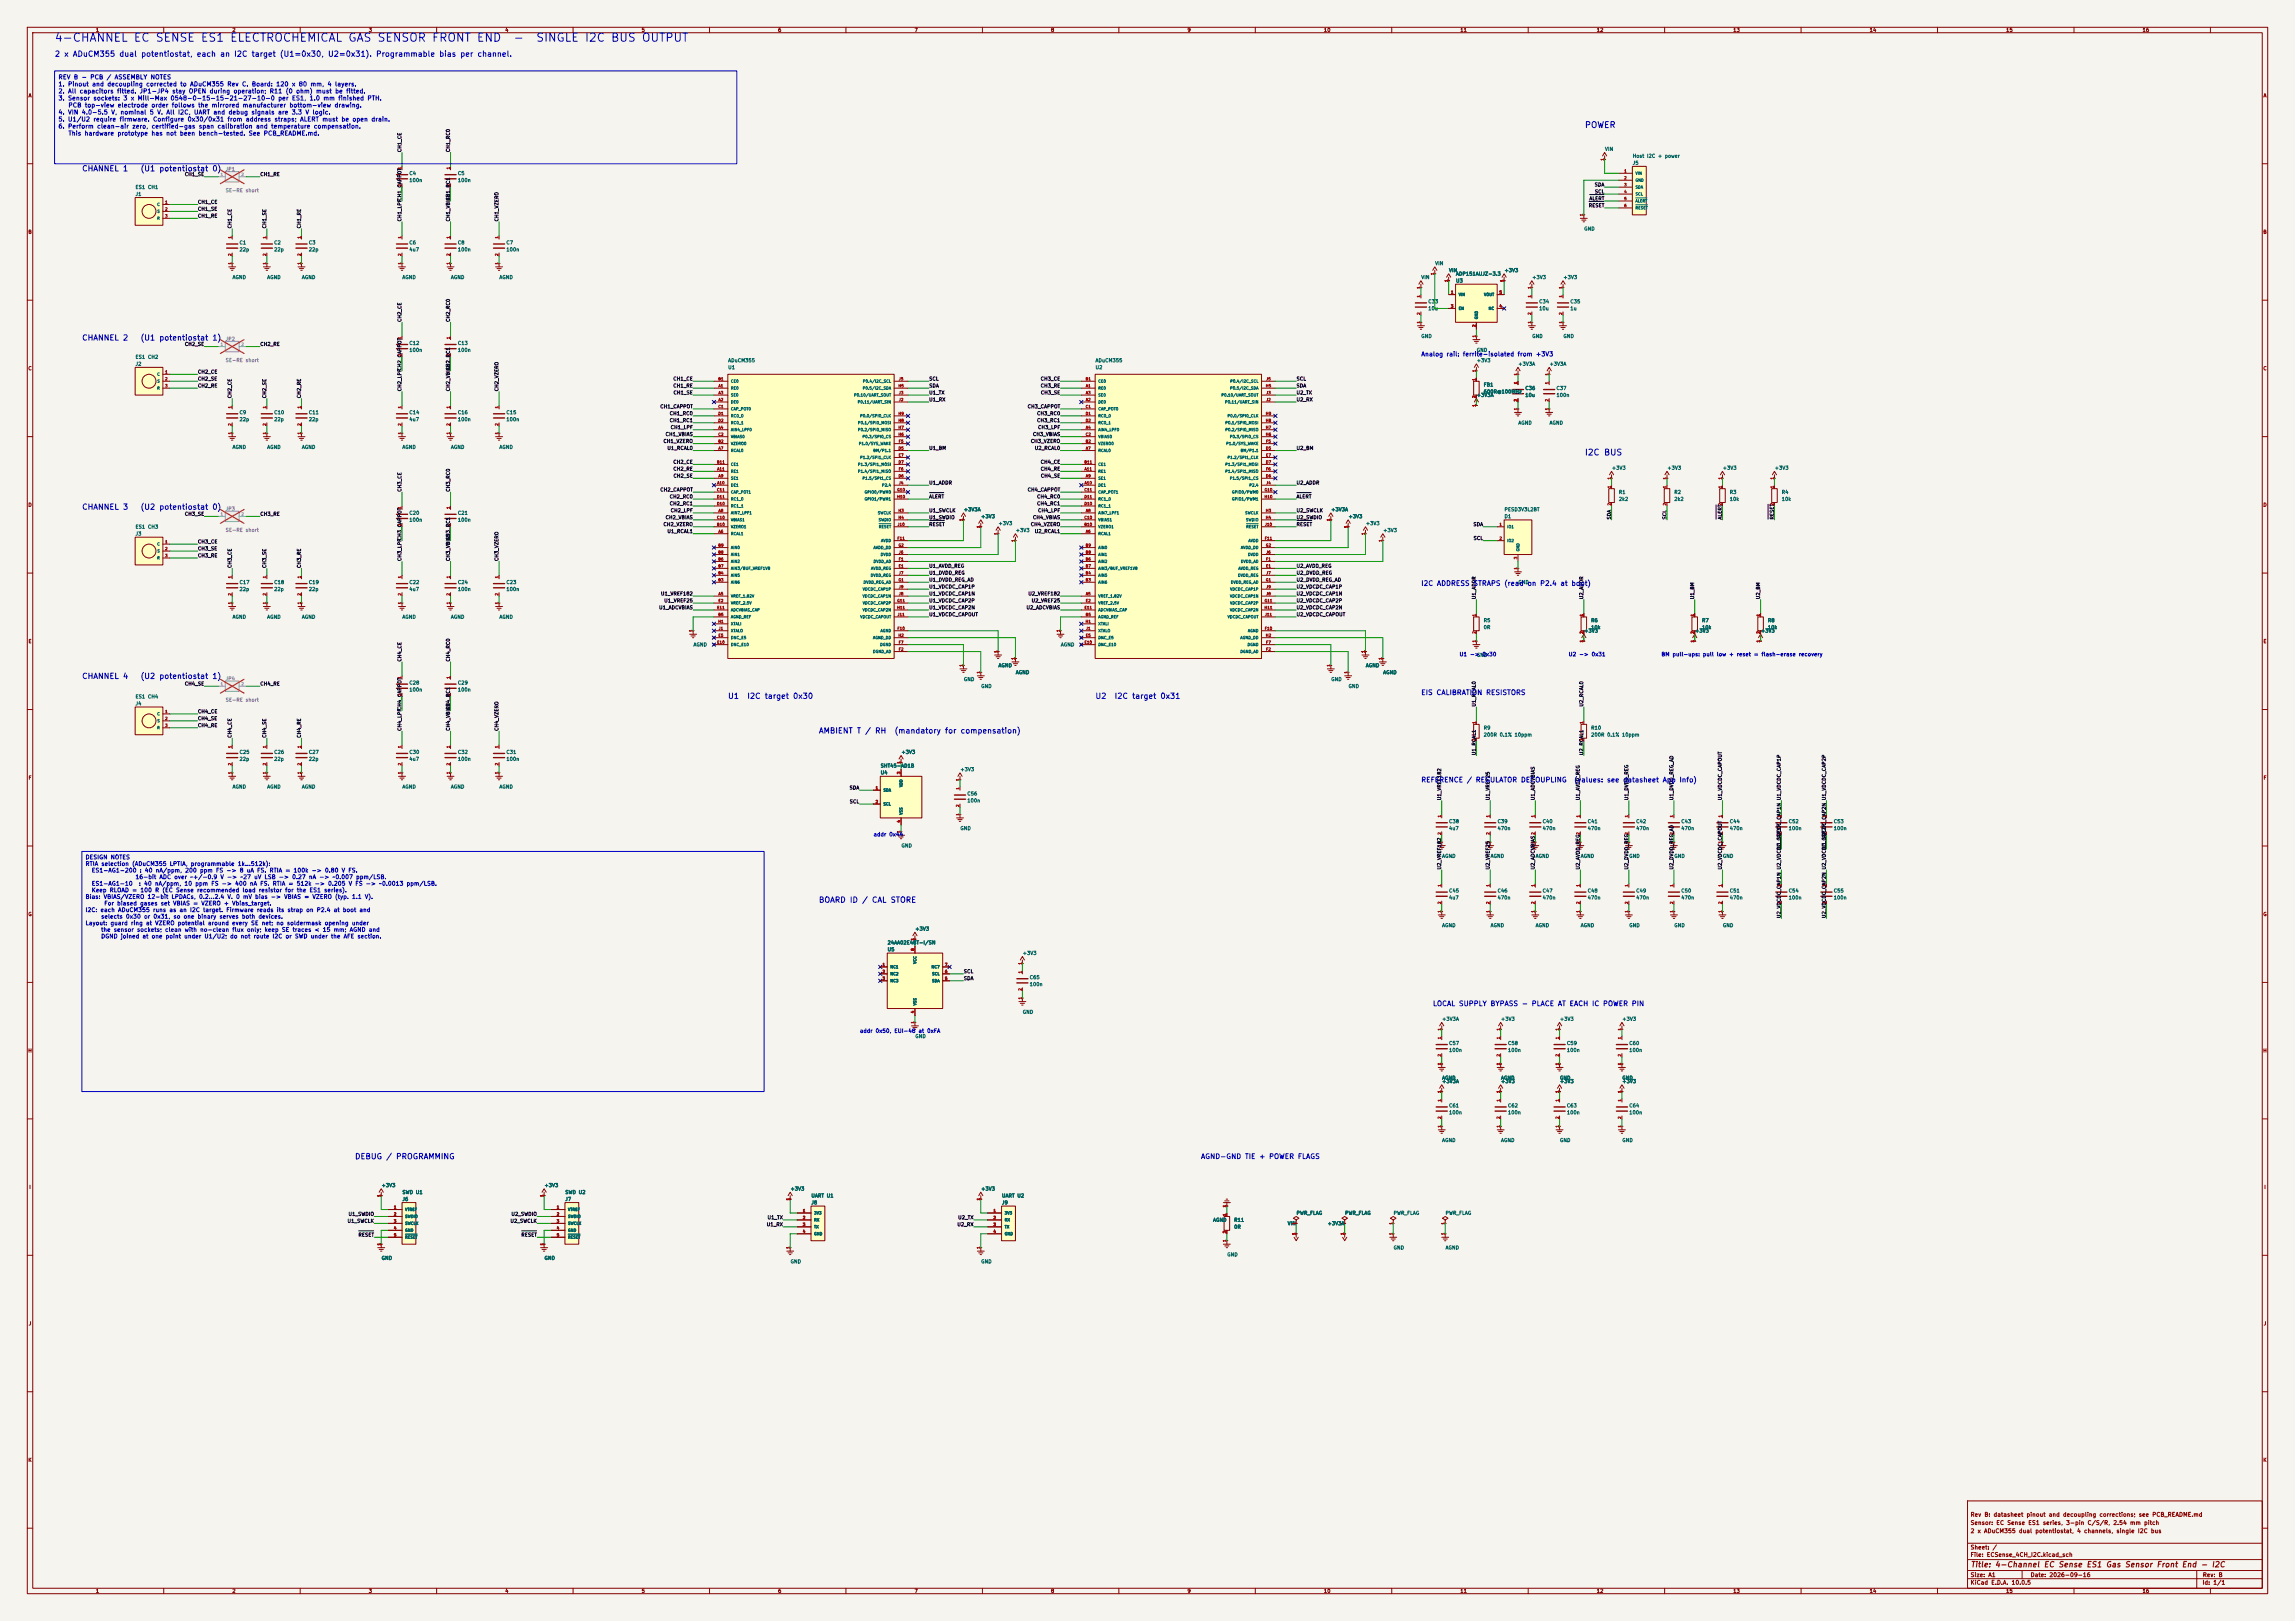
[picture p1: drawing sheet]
<svg xmlns="http://www.w3.org/2000/svg" width="841mm" height="594mm" viewBox="0 0 841 594" stroke-linecap="round" stroke-linejoin="round" font-family="sans-serif">
<defs><g id="words">
<g font-size="3" fill="#0000c2">
<text x="19.8" y="16">4-CHANNEL EC SENSE ES1 ELECTROCHEMICAL GAS SENSOR FRONT END</text>
<text x="187.9" y="16">-</text>
<text x="196.2" y="16">SINGLE I2C BUS OUTPUT</text>
</g>
<g font-size="2.2" fill="#0000c2">
<text x="580.6" y="47.4">POWER</text>
<text x="580.6" y="167.4">I2C BUS</text>
</g>
<g font-size="2" fill="#0000c2">
<text x="19.9" y="21.3">2 x ADuCM355 dual potentiostat, each an I2C target (U1=0x30, U2=0x31). Programmable bias per channel.</text>
<text x="29.9" y="63.3">CHANNEL 1</text>
<text x="51.3" y="63.3">(U1 potentiostat 0)</text>
<text x="29.9" y="125.3">CHANNEL 2</text>
<text x="51.3" y="125.3">(U1 potentiostat 1)</text>
<text x="29.9" y="187.3">CHANNEL 3</text>
<text x="51.3" y="187.3">(U2 potentiostat 0)</text>
<text x="29.9" y="249.3">CHANNEL 4</text>
<text x="51.3" y="249.3">(U2 potentiostat 1)</text>
<text x="266.6" y="256.6">U1</text>
<text x="273.6" y="256.6">I2C target 0x30</text>
<text x="401.2" y="256.6">U2</text>
<text x="408.3" y="256.6">I2C target 0x31</text>
<text x="299.9" y="269.3">AMBIENT T / RH</text>
<text x="327.6" y="269.3">(mandatory for compensation)</text>
<text x="299.9" y="331.3">BOARD ID / CAL STORE</text>
<text x="129.9" y="425.3">DEBUG / PROGRAMMING</text>
</g>
<text font-size="2" fill="#840000" x="722" y="574.8">Title: 4-Channel EC Sense ES1 Gas Sensor Front End - I2C</text>
<g font-size="1.8" fill="#0000c2">
<text x="520.6" y="215.1">I2C ADDRESS STRAPS (read on P2.4 at boot)</text>
<text x="520.6" y="255.1">EIS CALIBRATION RESISTORS</text>
<text x="520.6" y="287.1">REFERENCE / REGULATOR DECOUPLING</text>
<text x="576.7" y="287.1">(values: see datasheet App Info)</text>
<text x="524.9" y="369.1">LOCAL SUPPLY BYPASS - PLACE AT EACH IC POWER PIN</text>
<text x="439.9" y="425.1">AGND-GND TIE + POWER FLAGS</text>
</g>
<g font-size="1.6" fill="#0000c2">
<text x="21.2" y="29.5">REV B - PCB / ASSEMBLY NOTES</text>
<text x="21.2" y="32">1. Pinout and decoupling corrected to ADuCM355 Rev C. Board: 120 x 80 mm, 4 layers.</text>
<text x="21.2" y="34.6">2. All capacitors fitted. JP1-JP4 stay OPEN during operation; R11 (0 ohm) must be fitted.</text>
<text x="21.2" y="37.2">3. Sensor sockets: 3 x Mill-Max 0548-0-15-15-21-27-10-0 per ES1, 1.0 mm finished PTH.</text>
<text x="24.9" y="39.8">PCB top-view electrode order follows the mirrored manufacturer bottom-view drawing.</text>
<text x="21.2" y="42.3">4. VIN 4.0-5.5 V, nominal 5 V. All I2C, UART and debug signals are 3.3 V logic.</text>
<text x="21.2" y="44.9">5. U1/U2 require firmware. Configure 0x30/0x31 from address straps; ALERT must be open drain.</text>
<text x="21.2" y="47.5">6. Perform clean-air zero, certified-gas span calibration and temperature compensation.</text>
<text x="24.9" y="50.1">This hardware prototype has not been bench-tested. See PCB_README.md.</text>
<text x="520.7" y="131">Analog rail: ferrite-isolated from +3V3</text>
</g>
<g font-size="1.5" fill="#0000c2">
<text x="31.2" y="315.2">DESIGN NOTES</text>
<text x="31.2" y="317.7">RTIA selection (ADuCM355 LPTIA, programmable 1k...512k):</text>
<text x="33.5" y="320.1">ES1-AG1-200 : 40 nA/ppm, 200 ppm FS -&gt; 8 uA FS. RTIA = 100k -&gt; 0.80 V FS.</text>
<text x="49.5" y="322.5">16-bit ADC over ~+/-0.9 V -&gt; ~27 uV LSB -&gt; 0.27 nA -&gt; ~0.007 ppm/LSB.</text>
<text x="31.2" y="329.7">Bias: VBIAS/VZERO 12-bit LPDACs, 0.2...2.4 V. 0 mV bias -&gt; VBIAS = VZERO (typ. 1.1 V).</text>
<text x="33.5" y="324.9">ES1-AG1-10</text>
<text x="33.5" y="327.3">Keep RLOAD = 100 R (EC Sense recommended load resistor for the ES1 series).</text>
<text x="50.7" y="324.9">: 40 nA/ppm, 10 ppm FS -&gt; 400 nA FS. RTIA = 512k -&gt; 0.205 V FS -&gt; ~0.0013 ppm/LSB.</text>
<text x="31.2" y="334.6">I2C: each ADuCM355 runs as an I2C target. Firmware reads its strap on P2.4 at boot and</text>
<text x="38" y="332.1">For biased gases set VBIAS = VZERO + Vbias_target.</text>
<text x="31.2" y="339.4">Layout: guard ring at VZERO potential around every SE net; no soldermask opening under</text>
<text x="36.9" y="337">selects 0x30 or 0x31, so one binary serves both devices.</text>
<text x="36.9" y="341.8">the sensor sockets; clean with no-clean flux only; keep SE traces &lt; 15 mm; AGND and</text>
<text x="36.9" y="344.2">DGND joined at one point under U1/U2; do not route I2C or SWD under the AFE section.</text>
</g>
<g font-size="1.5" fill="#840000">
<text x="721.9" y="556.1">Rev B: datasheet pinout and decoupling corrections; see PCB_README.md</text>
<text x="721.9" y="562.1">2 x ADuCM355 dual potentiostat, 4 channels, single I2C bus</text>
<text x="721.9" y="559.1">Sensor: EC Sense ES1 series, 3-pin C/S/R, 2.54 mm pitch</text>
<text x="721.9" y="568.1">Sheet: /</text>
<text x="721.9" y="570.8">File: ECSense_4CH_I2C.kicad_sch</text>
<text x="721.9" y="581">KiCad E.D.A. 10.0.5</text>
<text x="721.9" y="578.2">Size: A1</text>
<text x="743.9" y="578.2">Date: 2026-09-16</text>
<text x="806.9" y="581">Id: 1/1</text>
<text x="807" y="578.2">Rev: B</text>
</g>
<g font-size="1.4" fill="#0000c2">
<text x="534.7" y="240.8">U1 -&gt; 0x30</text>
<text x="574.7" y="240.8">U2 -&gt; 0x31</text>
<text x="608.7" y="240.8">BM pull-ups: pull low + reset = flash-erase recovery</text>
<text x="320" y="306.8">addr 0x44</text>
<text x="315" y="378.8">addr 0x50, EUI-48 at 0xFA</text>
</g>
<g font-size="1.3" fill="#840000">
<text x="35" y="12">1</text>
<text x="85" y="12">2</text>
<text x="135" y="12">3</text>
<text x="185" y="12">4</text>
<text x="235" y="12">5</text>
<text x="285" y="12">6</text>
<text x="335" y="12">7</text>
<text x="385" y="12">8</text>
<text x="435" y="12">9</text>
<text x="485" y="12">10</text>
<text x="535" y="12">11</text>
<text x="585" y="12">12</text>
<text x="635" y="12">13</text>
<text x="685" y="12">14</text>
<text x="735" y="12">15</text>
<text x="785" y="12">16</text>
<text x="10.3" y="36">A</text>
<text x="829.3" y="36">A</text>
<text x="10.2" y="86">B</text>
<text x="829.2" y="86">B</text>
<text x="10.2" y="136">C</text>
<text x="829.2" y="136">C</text>
<text x="10.2" y="186">D</text>
<text x="829.2" y="186">D</text>
<text x="10.3" y="236">E</text>
<text x="829.3" y="236">E</text>
<text x="10.3" y="286">F</text>
<text x="829.3" y="286">F</text>
<text x="10.2" y="336">G</text>
<text x="829.2" y="336">G</text>
<text x="10.2" y="386">H</text>
<text x="829.2" y="386">H</text>
<text x="10.6" y="436">I</text>
<text x="829.6" y="436">I</text>
<text x="10.4" y="486">J</text>
<text x="829.4" y="486">J</text>
<text x="10.2" y="536">K</text>
<text x="829.2" y="536">K</text>
<text x="35" y="584">1</text>
<text x="85" y="584">2</text>
<text x="135" y="584">3</text>
<text x="185" y="584">4</text>
<text x="235" y="584">5</text>
<text x="285" y="584">6</text>
<text x="335" y="584">7</text>
<text x="385" y="584">8</text>
<text x="435" y="584">9</text>
<text x="485" y="584">10</text>
<text x="535" y="584">11</text>
<text x="585" y="584">12</text>
<text x="635" y="584">13</text>
<text x="685" y="584">14</text>
<text x="735" y="584">15</text>
<text x="785" y="584">16</text>
</g>
<g font-size="1.3" fill="#0f0f0f">
<text x="147.4" y="55.9" transform="rotate(-90 147.4 55.9)">CH1_CE</text>
<text x="165.2" y="55.9" transform="rotate(-90 165.2 55.9)">CH1_RC0</text>
<text x="67.6" y="64.8">CH1_SE</text>
<text x="95.2" y="64.8">CH1_RE</text>
<text x="584.2" y="68.6">SDA</text>
<text x="584.3" y="71.2">SCL</text>
<text x="72.4" y="77.5">CH1_SE</text>
<text x="72.4" y="75">CH1_CE</text>
<text x="147.4" y="73.7" transform="rotate(-90 147.4 73.7)">CH1_CAPPOT</text>
<text x="165.2" y="73.7" transform="rotate(-90 165.2 73.7)">CH1_RC1</text>
<text x="582" y="76.3">RESET</text>
<text x="582.3" y="73.7">ALERT</text>
<text x="72.4" y="80.1">CH1_RE</text>
<text x="85.2" y="83.8" transform="rotate(-90 85.2 83.8)">CH1_CE</text>
<text x="97.9" y="83.8" transform="rotate(-90 97.9 83.8)">CH1_SE</text>
<text x="110.6" y="83.8" transform="rotate(-90 110.6 83.8)">CH1_RE</text>
<text x="147.4" y="81.3" transform="rotate(-90 147.4 81.3)">CH1_LPF</text>
<text x="165.2" y="81.3" transform="rotate(-90 165.2 81.3)">CH1_VBIAS</text>
<text x="182.9" y="81.3" transform="rotate(-90 182.9 81.3)">CH1_VZERO</text>
<text x="147.4" y="118.1" transform="rotate(-90 147.4 118.1)">CH2_CE</text>
<text x="165.2" y="118.1" transform="rotate(-90 165.2 118.1)">CH2_RC0</text>
<text x="67.6" y="127.1">CH2_SE</text>
<text x="95.2" y="127.1">CH2_RE</text>
<text x="72.4" y="137.2">CH2_CE</text>
<text x="147.4" y="135.9" transform="rotate(-90 147.4 135.9)">CH2_CAPPOT</text>
<text x="165.2" y="135.9" transform="rotate(-90 165.2 135.9)">CH2_RC1</text>
<text x="72.4" y="142.3">CH2_RE</text>
<text x="72.4" y="139.8">CH2_SE</text>
<text x="147.4" y="143.5" transform="rotate(-90 147.4 143.5)">CH2_LPF</text>
<text x="165.2" y="143.5" transform="rotate(-90 165.2 143.5)">CH2_VBIAS</text>
<text x="182.9" y="143.5" transform="rotate(-90 182.9 143.5)">CH2_VZERO</text>
<text x="246.6" y="139.8">CH1_CE</text>
<text x="246.6" y="142.3">CH1_RE</text>
<text x="340.3" y="142.3">SDA</text>
<text x="340.3" y="139.8">SCL</text>
<text x="381.2" y="142.3">CH3_RE</text>
<text x="381.2" y="139.8">CH3_CE</text>
<text x="475" y="139.8">SCL</text>
<text x="475" y="142.3">SDA</text>
<text x="85.2" y="146.1" transform="rotate(-90 85.2 146.1)">CH2_CE</text>
<text x="97.9" y="146.1" transform="rotate(-90 97.9 146.1)">CH2_SE</text>
<text x="110.6" y="146.1" transform="rotate(-90 110.6 146.1)">CH2_RE</text>
<text x="241.8" y="149.9">CH1_CAPPOT</text>
<text x="246.6" y="144.8">CH1_SE</text>
<text x="340.3" y="147.4">U1_RX</text>
<text x="340.3" y="144.8">U1_TX</text>
<text x="376.4" y="149.9">CH3_CAPPOT</text>
<text x="381.3" y="144.8">CH3_SE</text>
<text x="475" y="144.8">U2_TX</text>
<text x="475" y="147.4">U2_RX</text>
<text x="245.2" y="155">CH1_RC1</text>
<text x="245.2" y="152.5">CH1_RC0</text>
<text x="379.9" y="152.5">CH3_RC0</text>
<text x="379.9" y="155">CH3_RC1</text>
<text x="243.7" y="160.1">CH1_VBIAS</text>
<text x="245.6" y="157.5">CH1_LPF</text>
<text x="378.4" y="160.1">CH3_VBIAS</text>
<text x="380.2" y="157.5">CH3_LPF</text>
<text x="242.9" y="162.6">CH1_VZERO</text>
<text x="244.4" y="165.2">U1_RCAL0</text>
<text x="340.3" y="165.2">U1_BM</text>
<text x="377.6" y="162.6">CH3_VZERO</text>
<text x="379" y="165.2">U2_RCAL0</text>
<text x="475" y="165.2">U2_BM</text>
<text x="246.6" y="172.8">CH2_RE</text>
<text x="246.6" y="170.2">CH2_CE</text>
<text x="381.2" y="170.2">CH4_CE</text>
<text x="381.2" y="172.8">CH4_RE</text>
<text x="246.6" y="175.3">CH2_SE</text>
<text x="340.3" y="177.9">U1_ADDR</text>
<text x="381.3" y="175.3">CH4_SE</text>
<text x="475" y="177.9">U2_ADDR</text>
<text x="147.4" y="180.4" transform="rotate(-90 147.4 180.4)">CH3_CE</text>
<text x="165.2" y="180.4" transform="rotate(-90 165.2 180.4)">CH3_RC0</text>
<text x="241.8" y="180.4">CH2_CAPPOT</text>
<text x="245.2" y="185.5">CH2_RC1</text>
<text x="245.2" y="182.9">CH2_RC0</text>
<text x="340.3" y="182.9">ALERT</text>
<text x="376.4" y="180.4">CH4_CAPPOT</text>
<text x="379.9" y="185.5">CH4_RC1</text>
<text x="379.9" y="182.9">CH4_RC0</text>
<text x="475" y="182.9">ALERT</text>
<text x="67.6" y="189.3">CH3_SE</text>
<text x="95.2" y="189.3">CH3_RE</text>
<text x="243.7" y="190.6">CH2_VBIAS</text>
<text x="245.6" y="188">CH2_LPF</text>
<text x="340.3" y="190.6">U1_SWDIO</text>
<text x="340.3" y="188">U1_SWCLK</text>
<text x="378.4" y="190.6">CH4_VBIAS</text>
<text x="380.2" y="188">CH4_LPF</text>
<text x="475" y="190.6">U2_SWDIO</text>
<text x="475" y="188">U2_SWCLK</text>
<text x="590.6" y="190.5" transform="rotate(-90 590.6 190.5)">SDA</text>
<text x="610.9" y="190.5" transform="rotate(-90 610.9 190.5)">SCL</text>
<text x="631.3" y="190.5" transform="rotate(-90 631.3 190.5)">ALERT</text>
<text x="650.3" y="190.5" transform="rotate(-90 650.3 190.5)">RESET</text>
<text x="242.9" y="193.1">CH2_VZERO</text>
<text x="244.4" y="195.6">U1_RCAL1</text>
<text x="340.3" y="193.1">RESET</text>
<text x="377.6" y="193.1">CH4_VZERO</text>
<text x="379" y="195.6">U2_RCAL1</text>
<text x="475" y="193.1">RESET</text>
<text x="539.8" y="193.1">SDA</text>
<text x="72.4" y="202">CH3_SE</text>
<text x="72.4" y="199.5">CH3_CE</text>
<text x="147.4" y="198.1" transform="rotate(-90 147.4 198.1)">CH3_CAPPOT</text>
<text x="165.2" y="198.1" transform="rotate(-90 165.2 198.1)">CH3_RC1</text>
<text x="539.8" y="198.2">SCL</text>
<text x="72.4" y="204.5">CH3_RE</text>
<text x="85.2" y="208.3" transform="rotate(-90 85.2 208.3)">CH3_CE</text>
<text x="97.9" y="208.3" transform="rotate(-90 97.9 208.3)">CH3_SE</text>
<text x="110.6" y="208.3" transform="rotate(-90 110.6 208.3)">CH3_RE</text>
<text x="147.4" y="205.8" transform="rotate(-90 147.4 205.8)">CH3_LPF</text>
<text x="165.2" y="205.8" transform="rotate(-90 165.2 205.8)">CH3_VBIAS</text>
<text x="182.9" y="205.8" transform="rotate(-90 182.9 205.8)">CH3_VZERO</text>
<text x="340.3" y="208.3">U1_AVDD_REG</text>
<text x="475" y="208.3">U2_AVDD_REG</text>
<text x="340.3" y="213.4">U1_DVDD_REG_AD</text>
<text x="340.3" y="210.9">U1_DVDD_REG</text>
<text x="340.3" y="216">U1_VDCDC_CAP1P</text>
<text x="475" y="210.9">U2_DVDD_REG</text>
<text x="475" y="213.4">U2_DVDD_REG_AD</text>
<text x="475" y="216">U2_VDCDC_CAP1P</text>
<text x="242" y="218.5">U1_VREF182</text>
<text x="243.3" y="221">U1_VREF25</text>
<text x="340.3" y="221">U1_VDCDC_CAP2P</text>
<text x="340.3" y="218.5">U1_VDCDC_CAP1N</text>
<text x="376.7" y="218.5">U2_VREF182</text>
<text x="377.9" y="221">U2_VREF25</text>
<text x="475" y="218.5">U2_VDCDC_CAP1N</text>
<text x="475" y="221">U2_VDCDC_CAP2P</text>
<text x="541.1" y="219.7" transform="rotate(-90 541.1 219.7)">U1_ADDR</text>
<text x="580.5" y="219.7" transform="rotate(-90 580.5 219.7)">U2_ADDR</text>
<text x="621.1" y="219.7" transform="rotate(-90 621.1 219.7)">U1_BM</text>
<text x="645.2" y="219.7" transform="rotate(-90 645.2 219.7)">U2_BM</text>
<text x="241.4" y="223.6">U1_ADCVBIAS</text>
<text x="340.3" y="226.1">U1_VDCDC_CAPOUT</text>
<text x="340.3" y="223.6">U1_VDCDC_CAP2N</text>
<text x="376" y="223.6">U2_ADCVBIAS</text>
<text x="475" y="223.6">U2_VDCDC_CAP2N</text>
<text x="475" y="226.1">U2_VDCDC_CAPOUT</text>
<text x="147.4" y="242.6" transform="rotate(-90 147.4 242.6)">CH4_CE</text>
<text x="165.2" y="242.6" transform="rotate(-90 165.2 242.6)">CH4_RC0</text>
<text x="67.6" y="251.5">CH4_SE</text>
<text x="95.2" y="251.5">CH4_RE</text>
<text x="72.4" y="261.7">CH4_CE</text>
<text x="147.4" y="260.4" transform="rotate(-90 147.4 260.4)">CH4_CAPPOT</text>
<text x="165.2" y="260.4" transform="rotate(-90 165.2 260.4)">CH4_RC1</text>
<text x="541.1" y="259.1" transform="rotate(-90 541.1 259.1)">U1_RCAL0</text>
<text x="580.5" y="259.1" transform="rotate(-90 580.5 259.1)">U2_RCAL0</text>
<text x="72.4" y="266.8">CH4_RE</text>
<text x="72.4" y="264.2">CH4_SE</text>
<text x="147.4" y="268" transform="rotate(-90 147.4 268)">CH4_LPF</text>
<text x="165.2" y="268" transform="rotate(-90 165.2 268)">CH4_VBIAS</text>
<text x="182.9" y="268" transform="rotate(-90 182.9 268)">CH4_VZERO</text>
<text x="85.2" y="270.5" transform="rotate(-90 85.2 270.5)">CH4_CE</text>
<text x="97.9" y="270.5" transform="rotate(-90 97.9 270.5)">CH4_SE</text>
<text x="110.6" y="270.5" transform="rotate(-90 110.6 270.5)">CH4_RE</text>
<text x="541.1" y="276.9" transform="rotate(-90 541.1 276.9)">U1_RCAL1</text>
<text x="580.5" y="276.9" transform="rotate(-90 580.5 276.9)">U2_RCAL1</text>
<text x="311.2" y="289.6">SDA</text>
<text x="528.4" y="293.4" transform="rotate(-90 528.4 293.4)">U1_VREF182</text>
<text x="546.2" y="293.4" transform="rotate(-90 546.2 293.4)">U1_VREF25</text>
<text x="562.7" y="293.4" transform="rotate(-90 562.7 293.4)">U1_ADCVBIAS</text>
<text x="579.2" y="293.4" transform="rotate(-90 579.2 293.4)">U1_AVDD_REG</text>
<text x="597" y="293.4" transform="rotate(-90 597 293.4)">U1_DVDD_REG</text>
<text x="613.5" y="293.4" transform="rotate(-90 613.5 293.4)">U1_DVDD_REG_AD</text>
<text x="631.3" y="293.4" transform="rotate(-90 631.3 293.4)">U1_VDCDC_CAPOUT</text>
<text x="311.2" y="294.7">SCL</text>
<text x="652.8" y="311.2" transform="rotate(-90 652.8 311.2)">U1_VDCDC_CAP1N U1_VDCDC_CAP1P</text>
<text x="669.4" y="311.2" transform="rotate(-90 669.4 311.2)">U1_VDCDC_CAP2N U1_VDCDC_CAP2P</text>
<text x="528.4" y="318.8" transform="rotate(-90 528.4 318.8)">U2_VREF182</text>
<text x="546.2" y="318.8" transform="rotate(-90 546.2 318.8)">U2_VREF25</text>
<text x="562.7" y="318.8" transform="rotate(-90 562.7 318.8)">U2_ADCVBIAS</text>
<text x="579.2" y="318.8" transform="rotate(-90 579.2 318.8)">U2_AVDD_REG</text>
<text x="597" y="318.8" transform="rotate(-90 597 318.8)">U2_DVDD_REG</text>
<text x="613.5" y="318.8" transform="rotate(-90 613.5 318.8)">U2_DVDD_REG_AD</text>
<text x="631.3" y="318.8" transform="rotate(-90 631.3 318.8)">U2_VDCDC_CAPOUT</text>
<text x="652.8" y="336.6" transform="rotate(-90 652.8 336.6)">U2_VDCDC_CAP1N U2_VDCDC_CAP1P</text>
<text x="669.4" y="336.6" transform="rotate(-90 669.4 336.6)">U2_VDCDC_CAP2N U2_VDCDC_CAP2P</text>
<text x="353" y="359.5">SDA</text>
<text x="353" y="356.9">SCL</text>
<text x="127.2" y="448.4">U1_SWCLK</text>
<text x="127.6" y="445.8">U1_SWDIO</text>
<text x="186.9" y="448.4">U2_SWCLK</text>
<text x="187.2" y="445.8">U2_SWDIO</text>
<text x="280.8" y="449.6">U1_RX</text>
<text x="281.1" y="447.1">U1_TX</text>
<text x="350.7" y="449.6">U2_RX</text>
<text x="351" y="447.1">U2_TX</text>
<text x="131.2" y="453.5">RESET</text>
<text x="190.9" y="453.5">RESET</text>
</g>
<g font-size="1.3" fill="#006464">
<text x="588" y="55.6">VIN</text>
<text x="598.2" y="58.1">Host I2C + power</text>
<text x="149.8" y="64.5">C4</text>
<text x="167.6" y="64.5">C5</text>
<text x="598.2" y="60.7">J5</text>
<text x="49.5" y="69.5">ES1 CH1</text>
<text x="149.8" y="67">100n</text>
<text x="167.6" y="67">100n</text>
<text x="49.5" y="72.1">J1</text>
<text x="87.6" y="89.9">C1</text>
<text x="100.3" y="89.9">C2</text>
<text x="113" y="89.9">C3</text>
<text x="149.8" y="89.9">C6</text>
<text x="167.6" y="89.9">C8</text>
<text x="185.4" y="89.9">C7</text>
<text x="580.4" y="84.8">GND</text>
<text x="87.6" y="92.4">22p</text>
<text x="100.3" y="92.4">22p</text>
<text x="113" y="92.4">22p</text>
<text x="149.8" y="92.4">4u7</text>
<text x="167.6" y="92.4">100n</text>
<text x="185.4" y="92.4">100n</text>
<text x="525.8" y="97.5">VIN</text>
<text x="530.8" y="100">VIN</text>
<text x="533.4" y="101.3">ADP151AUJZ-3.3</text>
<text x="551.2" y="100">+3V3</text>
<text x="85.1" y="102.6">AGND</text>
<text x="97.8" y="102.6">AGND</text>
<text x="110.5" y="102.6">AGND</text>
<text x="147.3" y="102.6">AGND</text>
<text x="165.1" y="102.6">AGND</text>
<text x="182.9" y="102.6">AGND</text>
<text x="520.7" y="102.6">VIN</text>
<text x="533.4" y="103.8">U3</text>
<text x="561.3" y="102.6">+3V3</text>
<text x="572.8" y="102.6">+3V3</text>
<text x="523.2" y="111.5">C33</text>
<text x="523.2" y="114">10u</text>
<text x="563.9" y="111.5">C34</text>
<text x="563.9" y="114">10u</text>
<text x="575.3" y="111.5">C35</text>
<text x="575.3" y="114">1u</text>
<text x="520.7" y="124.2">GND</text>
<text x="561.3" y="124.2">GND</text>
<text x="572.8" y="124.2">GND</text>
<text x="49.5" y="131.8">ES1 CH2</text>
<text x="149.8" y="126.7">C12</text>
<text x="149.8" y="129.2">100n</text>
<text x="167.6" y="126.7">C13</text>
<text x="167.6" y="129.2">100n</text>
<text x="541" y="129.2">GND</text>
<text x="49.5" y="134.3">J2</text>
<text x="266.7" y="135.6">U1</text>
<text x="266.7" y="133">ADuCM355</text>
<text x="401.3" y="135.6">U2</text>
<text x="401.3" y="133">ADuCM355</text>
<text x="541" y="133">+3V3</text>
<text x="556.2" y="134.3">+3V3A</text>
<text x="567.7" y="134.3">+3V3A</text>
<text x="543.5" y="141.9">FB1</text>
<text x="558.8" y="143.2">C36</text>
<text x="570.2" y="143.2">C37</text>
<text x="541" y="145.7">+3V3A</text>
<text x="543.5" y="144.5">600R@100MHz</text>
<text x="558.8" y="145.7">10u</text>
<text x="570.2" y="145.7">100n</text>
<text x="87.6" y="152.1">C9</text>
<text x="87.6" y="154.6">22p</text>
<text x="100.3" y="152.1">C10</text>
<text x="100.3" y="154.6">22p</text>
<text x="113" y="152.1">C11</text>
<text x="113" y="154.6">22p</text>
<text x="149.8" y="152.1">C14</text>
<text x="149.8" y="154.6">4u7</text>
<text x="167.6" y="152.1">C16</text>
<text x="167.6" y="154.6">100n</text>
<text x="185.4" y="152.1">C15</text>
<text x="185.4" y="154.6">100n</text>
<text x="556.2" y="155.9">AGND</text>
<text x="567.7" y="155.9">AGND</text>
<text x="85.1" y="164.8">AGND</text>
<text x="97.8" y="164.8">AGND</text>
<text x="110.5" y="164.8">AGND</text>
<text x="147.3" y="164.8">AGND</text>
<text x="165.1" y="164.8">AGND</text>
<text x="182.9" y="164.8">AGND</text>
<text x="590.5" y="172.4">+3V3</text>
<text x="610.9" y="172.4">+3V3</text>
<text x="631.2" y="172.4">+3V3</text>
<text x="650.2" y="172.4">+3V3</text>
<text x="593.1" y="181.3">R1</text>
<text x="593.1" y="183.8">2k2</text>
<text x="613.4" y="181.3">R2</text>
<text x="613.4" y="183.8">2k2</text>
<text x="633.7" y="181.3">R3</text>
<text x="633.7" y="183.8">10k</text>
<text x="652.8" y="181.3">R4</text>
<text x="652.8" y="183.8">10k</text>
<text x="149.8" y="188.9">C20</text>
<text x="149.8" y="191.5">100n</text>
<text x="167.6" y="188.9">C21</text>
<text x="167.6" y="191.5">100n</text>
<text x="353" y="187.7">+3V3A</text>
<text x="359.4" y="190.2">+3V3</text>
<text x="487.7" y="187.7">+3V3A</text>
<text x="494" y="190.2">+3V3</text>
<text x="551.2" y="190.2">D1</text>
<text x="551.2" y="187.7">PESD3V3L2BT</text>
<text x="49.5" y="196.5">J3</text>
<text x="49.5" y="194">ES1 CH3</text>
<text x="365.7" y="192.7">+3V3</text>
<text x="372.1" y="195.3">+3V3</text>
<text x="500.4" y="192.7">+3V3</text>
<text x="506.7" y="195.3">+3V3</text>
<text x="87.6" y="214.3">C17</text>
<text x="100.3" y="214.3">C18</text>
<text x="113" y="214.3">C19</text>
<text x="149.8" y="214.3">C22</text>
<text x="167.6" y="214.3">C24</text>
<text x="185.4" y="214.3">C23</text>
<text x="556.2" y="214.3">GND</text>
<text x="87.6" y="216.9">22p</text>
<text x="100.3" y="216.9">22p</text>
<text x="113" y="216.9">22p</text>
<text x="149.8" y="216.9">4u7</text>
<text x="167.6" y="216.9">100n</text>
<text x="185.4" y="216.9">100n</text>
<text x="85.1" y="227">AGND</text>
<text x="97.8" y="227">AGND</text>
<text x="110.5" y="227">AGND</text>
<text x="147.3" y="227">AGND</text>
<text x="165.1" y="227">AGND</text>
<text x="182.9" y="227">AGND</text>
<text x="543.5" y="228.3">R5</text>
<text x="543.5" y="230.8">0R</text>
<text x="580.4" y="232.1">+3V3</text>
<text x="582.9" y="228.3">R6</text>
<text x="582.9" y="230.8">10k</text>
<text x="621" y="232.1">+3V3</text>
<text x="623.6" y="228.3">R7</text>
<text x="623.6" y="230.8">10k</text>
<text x="645.1" y="232.1">+3V3</text>
<text x="647.7" y="228.3">R8</text>
<text x="647.7" y="230.8">10k</text>
<text x="254" y="237.2">AGND</text>
<text x="388.6" y="237.2">AGND</text>
<text x="365.7" y="244.8">AGND</text>
<text x="500.4" y="244.8">AGND</text>
<text x="541" y="241">GND</text>
<text x="149.8" y="251.2">C28</text>
<text x="167.6" y="251.2">C29</text>
<text x="353" y="249.9">GND</text>
<text x="372.1" y="247.3">AGND</text>
<text x="487.7" y="249.9">GND</text>
<text x="506.7" y="247.3">AGND</text>
<text x="49.5" y="256.2">ES1 CH4</text>
<text x="149.8" y="253.7">100n</text>
<text x="167.6" y="253.7">100n</text>
<text x="359.4" y="252.4">GND</text>
<text x="494" y="252.4">GND</text>
<text x="49.5" y="258.8">J4</text>
<text x="543.5" y="267.7">R9</text>
<text x="582.9" y="267.7">R10</text>
<text x="543.5" y="270.2">200R 0.1% 10ppm</text>
<text x="582.9" y="270.2">200R 0.1% 10ppm</text>
<text x="87.6" y="276.6">C25</text>
<text x="87.6" y="279.1">22p</text>
<text x="100.3" y="276.6">C26</text>
<text x="100.3" y="279.1">22p</text>
<text x="113" y="276.6">C27</text>
<text x="113" y="279.1">22p</text>
<text x="149.8" y="276.6">C30</text>
<text x="149.8" y="279.1">4u7</text>
<text x="167.6" y="276.6">C32</text>
<text x="167.6" y="279.1">100n</text>
<text x="185.4" y="276.6">C31</text>
<text x="185.4" y="279.1">100n</text>
<text x="322.6" y="281.6">SHT45-AD1B</text>
<text x="330.2" y="276.6">+3V3</text>
<text x="322.6" y="284.1">U4</text>
<text x="351.8" y="282.9">+3V3</text>
<text x="85.1" y="289.3">AGND</text>
<text x="97.8" y="289.3">AGND</text>
<text x="110.5" y="289.3">AGND</text>
<text x="147.3" y="289.3">AGND</text>
<text x="165.1" y="289.3">AGND</text>
<text x="182.9" y="289.3">AGND</text>
<text x="354.3" y="291.8">C56</text>
<text x="354.3" y="294.3">100n</text>
<text x="351.8" y="304.5">GND</text>
<text x="530.8" y="302">C38</text>
<text x="530.8" y="304.5">4u7</text>
<text x="548.6" y="302">C39</text>
<text x="548.6" y="304.5">470n</text>
<text x="565.1" y="302">C40</text>
<text x="565.1" y="304.5">470n</text>
<text x="581.6" y="302">C41</text>
<text x="581.6" y="304.5">470n</text>
<text x="599.4" y="302">C42</text>
<text x="599.4" y="304.5">470n</text>
<text x="615.9" y="302">C43</text>
<text x="615.9" y="304.5">470n</text>
<text x="633.7" y="302">C44</text>
<text x="633.7" y="304.5">470n</text>
<text x="655.3" y="302">C52</text>
<text x="655.3" y="304.5">100n</text>
<text x="671.8" y="302">C53</text>
<text x="671.8" y="304.5">100n</text>
<text x="330.2" y="310.8">GND</text>
<text x="528.3" y="314.7">AGND</text>
<text x="546.1" y="314.7">AGND</text>
<text x="562.6" y="314.7">AGND</text>
<text x="579.1" y="314.7">AGND</text>
<text x="596.9" y="314.7">GND</text>
<text x="613.4" y="314.7">GND</text>
<text x="631.2" y="314.7">GND</text>
<text x="530.8" y="327.4">C45</text>
<text x="530.8" y="329.9">4u7</text>
<text x="548.6" y="327.4">C46</text>
<text x="548.6" y="329.9">470n</text>
<text x="565.1" y="327.4">C47</text>
<text x="565.1" y="329.9">470n</text>
<text x="581.6" y="327.4">C48</text>
<text x="581.6" y="329.9">470n</text>
<text x="599.4" y="327.4">C49</text>
<text x="599.4" y="329.9">470n</text>
<text x="615.9" y="327.4">C50</text>
<text x="615.9" y="329.9">470n</text>
<text x="633.7" y="327.4">C51</text>
<text x="633.7" y="329.9">470n</text>
<text x="655.3" y="327.4">C54</text>
<text x="655.3" y="329.9">100n</text>
<text x="671.8" y="327.4">C55</text>
<text x="671.8" y="329.9">100n</text>
<text x="335.3" y="341.3">+3V3</text>
<text x="528.3" y="340.1">AGND</text>
<text x="546.1" y="340.1">AGND</text>
<text x="562.6" y="340.1">AGND</text>
<text x="579.1" y="340.1">AGND</text>
<text x="596.9" y="340.1">GND</text>
<text x="613.4" y="340.1">GND</text>
<text x="631.2" y="340.1">GND</text>
<text x="325.1" y="346.4">24AA02E48T-I/SN</text>
<text x="325.1" y="348.9">U5</text>
<text x="374.6" y="350.2">+3V3</text>
<text x="377.2" y="359.1">C65</text>
<text x="377.2" y="361.6">100n</text>
<text x="374.6" y="371.8">GND</text>
<text x="528.3" y="374.3">+3V3A</text>
<text x="549.9" y="374.3">+3V3</text>
<text x="571.5" y="374.3">+3V3</text>
<text x="594.3" y="374.3">+3V3</text>
<text x="335.3" y="380.7">GND</text>
<text x="530.8" y="383.2">C57</text>
<text x="552.4" y="383.2">C58</text>
<text x="574" y="383.2">C59</text>
<text x="596.9" y="383.2">C60</text>
<text x="530.8" y="385.8">100n</text>
<text x="552.4" y="385.8">100n</text>
<text x="574" y="385.8">100n</text>
<text x="596.9" y="385.8">100n</text>
<text x="528.3" y="395.9">AGND</text>
<text x="549.9" y="395.9">AGND</text>
<text x="571.5" y="395.9">GND</text>
<text x="594.3" y="395.9">GND</text>
<text x="528.3" y="397.2">+3V3A</text>
<text x="549.9" y="397.2">+3V3</text>
<text x="571.5" y="397.2">+3V3</text>
<text x="594.3" y="397.2">+3V3</text>
<text x="530.8" y="406.1">C61</text>
<text x="552.4" y="406.1">C62</text>
<text x="574" y="406.1">C63</text>
<text x="596.9" y="406.1">C64</text>
<text x="530.8" y="408.6">100n</text>
<text x="552.4" y="408.6">100n</text>
<text x="574" y="408.6">100n</text>
<text x="596.9" y="408.6">100n</text>
<text x="528.3" y="418.8">AGND</text>
<text x="549.9" y="418.8">AGND</text>
<text x="571.5" y="418.8">GND</text>
<text x="594.3" y="418.8">GND</text>
<text x="139.7" y="435.3">+3V3</text>
<text x="147.3" y="437.8">SWD U1</text>
<text x="199.4" y="435.3">+3V3</text>
<text x="207" y="437.8">SWD U2</text>
<text x="289.5" y="436.6">+3V3</text>
<text x="359.4" y="436.6">+3V3</text>
<text x="147.3" y="440.4">J6</text>
<text x="207" y="440.4">J7</text>
<text x="297.2" y="441.7">J8</text>
<text x="297.2" y="439.1">UART U1</text>
<text x="367" y="441.7">J9</text>
<text x="367" y="439.1">UART U2</text>
<text x="444.4" y="448">AGND</text>
<text x="452.1" y="448">R11</text>
<text x="471.7" y="449.3">VIN</text>
<text x="475" y="445.5">PWR_FLAG</text>
<text x="486.4" y="449.3">+3V3A</text>
<text x="492.7" y="445.5">PWR_FLAG</text>
<text x="510.5" y="445.5">PWR_FLAG</text>
<text x="529.6" y="445.5">PWR_FLAG</text>
<text x="452.1" y="450.5">0R</text>
<text x="139.7" y="462">GND</text>
<text x="199.4" y="462">GND</text>
<text x="449.6" y="460.7">GND</text>
<text x="510.5" y="458.2">GND</text>
<text x="529.6" y="458.2">AGND</text>
<text x="289.5" y="463.2">GND</text>
<text x="359.4" y="463.2">GND</text>
</g>
<g font-size="1.3" fill="#939391">
<text x="82.5" y="62.9">JP1</text>
<text x="82.5" y="70.7">SE-RE short</text>
<text x="82.5" y="125.2">JP2</text>
<text x="82.5" y="133">SE-RE short</text>
<text x="82.5" y="187.4">JP3</text>
<text x="82.5" y="195.2">SE-RE short</text>
<text x="82.5" y="249.6">JP4</text>
<text x="82.5" y="257.4">SE-RE short</text>
</g>
<g font-size="1" fill="#a90000">
<text x="587.9" y="59" transform="rotate(-90 587.9 59)">1</text>
<text x="147.2" y="62.2" transform="rotate(-90 147.2 62.2)">1</text>
<text x="165" y="62.2" transform="rotate(-90 165 62.2)">1</text>
<text x="595.1" y="63.4">1</text>
<text x="595.1" y="66">2</text>
<text x="147.2" y="68.5" transform="rotate(-90 147.2 68.5)">2</text>
<text x="165" y="68.5" transform="rotate(-90 165 68.5)">2</text>
<text x="595.1" y="68.5">3</text>
<text x="595.1" y="71">4</text>
<text x="60.4" y="74.8">1</text>
<text x="60.4" y="77.4">2</text>
<text x="595.1" y="73.6">5</text>
<text x="595.1" y="76.1">6</text>
<text x="60.4" y="79.9">3</text>
<text x="580.3" y="79.3" transform="rotate(-90 580.3 79.3)">1</text>
<text x="85" y="87.6" transform="rotate(-90 85 87.6)">1</text>
<text x="97.7" y="87.6" transform="rotate(-90 97.7 87.6)">1</text>
<text x="110.4" y="87.6" transform="rotate(-90 110.4 87.6)">1</text>
<text x="147.2" y="87.6" transform="rotate(-90 147.2 87.6)">1</text>
<text x="165" y="87.6" transform="rotate(-90 165 87.6)">1</text>
<text x="182.8" y="87.6" transform="rotate(-90 182.8 87.6)">1</text>
<text x="85" y="93.9" transform="rotate(-90 85 93.9)">2</text>
<text x="97.7" y="93.9" transform="rotate(-90 97.7 93.9)">2</text>
<text x="110.4" y="93.9" transform="rotate(-90 110.4 93.9)">2</text>
<text x="147.2" y="93.9" transform="rotate(-90 147.2 93.9)">2</text>
<text x="165" y="93.9" transform="rotate(-90 165 93.9)">2</text>
<text x="182.8" y="93.9" transform="rotate(-90 182.8 93.9)">2</text>
<text x="85" y="97.1" transform="rotate(-90 85 97.1)">1</text>
<text x="97.7" y="97.1" transform="rotate(-90 97.7 97.1)">1</text>
<text x="110.4" y="97.1" transform="rotate(-90 110.4 97.1)">1</text>
<text x="147.2" y="97.1" transform="rotate(-90 147.2 97.1)">1</text>
<text x="165" y="97.1" transform="rotate(-90 165 97.1)">1</text>
<text x="182.8" y="97.1" transform="rotate(-90 182.8 97.1)">1</text>
<text x="525.7" y="100.9" transform="rotate(-90 525.7 100.9)">1</text>
<text x="520.6" y="106" transform="rotate(-90 520.6 106)">1</text>
<text x="530.8" y="103.4" transform="rotate(-90 530.8 103.4)">1</text>
<text x="531.6" y="107.9">1</text>
<text x="549.3" y="107.9">5</text>
<text x="551.1" y="103.4" transform="rotate(-90 551.1 103.4)">1</text>
<text x="561.3" y="106" transform="rotate(-90 561.3 106)">1</text>
<text x="572.7" y="106" transform="rotate(-90 572.7 106)">1</text>
<text x="520.6" y="109.2" transform="rotate(-90 520.6 109.2)">1</text>
<text x="531.6" y="112.9">3</text>
<text x="549.3" y="112.9">4</text>
<text x="561.3" y="109.2" transform="rotate(-90 561.3 109.2)">1</text>
<text x="572.7" y="109.2" transform="rotate(-90 572.7 109.2)">1</text>
<text x="520.6" y="118.7" transform="rotate(-90 520.6 118.7)">1</text>
<text x="520.6" y="115.5" transform="rotate(-90 520.6 115.5)">2</text>
<text x="540.9" y="120" transform="rotate(-90 540.9 120)">2</text>
<text x="561.3" y="118.7" transform="rotate(-90 561.3 118.7)">1</text>
<text x="561.3" y="115.5" transform="rotate(-90 561.3 115.5)">2</text>
<text x="572.7" y="118.7" transform="rotate(-90 572.7 118.7)">1</text>
<text x="572.7" y="115.5" transform="rotate(-90 572.7 115.5)">2</text>
<text x="147.2" y="124.4" transform="rotate(-90 147.2 124.4)">1</text>
<text x="165" y="124.4" transform="rotate(-90 165 124.4)">1</text>
<text x="540.9" y="123.8" transform="rotate(-90 540.9 123.8)">1</text>
<text x="147.2" y="130.8" transform="rotate(-90 147.2 130.8)">2</text>
<text x="165" y="130.8" transform="rotate(-90 165 130.8)">2</text>
<text x="60.4" y="137.1">1</text>
<text x="540.9" y="136.5" transform="rotate(-90 540.9 136.5)">1</text>
<text x="556.2" y="137.7" transform="rotate(-90 556.2 137.7)">1</text>
<text x="567.6" y="137.7" transform="rotate(-90 567.6 137.7)">1</text>
<text x="60.4" y="139.6">2</text>
<text x="60.4" y="142.2">3</text>
<text x="263.1" y="139.6">B1</text>
<text x="263.2" y="142.2">A1</text>
<text x="329.1" y="142.2">H5</text>
<text x="329.2" y="139.6">J5</text>
<text x="397.7" y="139.6">B1</text>
<text x="397.8" y="142.2">A1</text>
<text x="463.7" y="142.2">H5</text>
<text x="463.9" y="139.6">J5</text>
<text x="540.9" y="139.6" transform="rotate(-90 540.9 139.6)">1</text>
<text x="556.2" y="140.9" transform="rotate(-90 556.2 140.9)">1</text>
<text x="567.6" y="140.9" transform="rotate(-90 567.6 140.9)">1</text>
<text x="85" y="149.8" transform="rotate(-90 85 149.8)">1</text>
<text x="97.7" y="149.8" transform="rotate(-90 97.7 149.8)">1</text>
<text x="110.4" y="149.8" transform="rotate(-90 110.4 149.8)">1</text>
<text x="147.2" y="149.8" transform="rotate(-90 147.2 149.8)">1</text>
<text x="165" y="149.8" transform="rotate(-90 165 149.8)">1</text>
<text x="182.8" y="149.8" transform="rotate(-90 182.8 149.8)">1</text>
<text x="263.1" y="149.8">C1</text>
<text x="263.2" y="147.2">A2</text>
<text x="263.2" y="144.7">A3</text>
<text x="329.2" y="147.2">J2</text>
<text x="329.2" y="144.7">J3</text>
<text x="397.7" y="149.8">C1</text>
<text x="397.8" y="147.2">A2</text>
<text x="397.8" y="144.7">A3</text>
<text x="463.9" y="147.2">J2</text>
<text x="463.9" y="144.7">J3</text>
<text x="540.9" y="149.2" transform="rotate(-90 540.9 149.2)">1</text>
<text x="540.9" y="146" transform="rotate(-90 540.9 146)">2</text>
<text x="556.2" y="147.3" transform="rotate(-90 556.2 147.3)">2</text>
<text x="567.6" y="147.3" transform="rotate(-90 567.6 147.3)">2</text>
<text x="263.1" y="152.3">D1</text>
<text x="263.1" y="154.9">D2</text>
<text x="329.1" y="154.9">H8</text>
<text x="329.1" y="152.3">H9</text>
<text x="397.7" y="152.3">D1</text>
<text x="397.7" y="154.9">D2</text>
<text x="463.7" y="154.9">H8</text>
<text x="463.7" y="152.3">H9</text>
<text x="556.2" y="150.4" transform="rotate(-90 556.2 150.4)">1</text>
<text x="567.6" y="150.4" transform="rotate(-90 567.6 150.4)">1</text>
<text x="85" y="159.3" transform="rotate(-90 85 159.3)">1</text>
<text x="85" y="156.2" transform="rotate(-90 85 156.2)">2</text>
<text x="97.7" y="159.3" transform="rotate(-90 97.7 159.3)">1</text>
<text x="97.7" y="156.2" transform="rotate(-90 97.7 156.2)">2</text>
<text x="110.4" y="159.3" transform="rotate(-90 110.4 159.3)">1</text>
<text x="110.4" y="156.2" transform="rotate(-90 110.4 156.2)">2</text>
<text x="147.2" y="159.3" transform="rotate(-90 147.2 159.3)">1</text>
<text x="147.2" y="156.2" transform="rotate(-90 147.2 156.2)">2</text>
<text x="165" y="159.3" transform="rotate(-90 165 159.3)">1</text>
<text x="165" y="156.2" transform="rotate(-90 165 156.2)">2</text>
<text x="182.8" y="159.3" transform="rotate(-90 182.8 159.3)">1</text>
<text x="182.8" y="156.2" transform="rotate(-90 182.8 156.2)">2</text>
<text x="263.1" y="159.9">C2</text>
<text x="263.2" y="157.4">A4</text>
<text x="329.1" y="159.9">H6</text>
<text x="329.1" y="157.4">H7</text>
<text x="397.7" y="159.9">C2</text>
<text x="397.8" y="157.4">A4</text>
<text x="463.7" y="159.9">H6</text>
<text x="463.7" y="157.4">H7</text>
<text x="263.1" y="162.5">B2</text>
<text x="263.2" y="165">A7</text>
<text x="329.1" y="165">D5</text>
<text x="329.2" y="167.6">E7</text>
<text x="329.2" y="162.5">F5</text>
<text x="397.7" y="162.5">B2</text>
<text x="397.8" y="165">A7</text>
<text x="463.7" y="165">D5</text>
<text x="463.8" y="167.6">E7</text>
<text x="463.8" y="162.5">F5</text>
<text x="262.6" y="170.1">B11</text>
<text x="262.7" y="172.6">A11</text>
<text x="329.1" y="170.1">D7</text>
<text x="329.2" y="172.6">F6</text>
<text x="397.2" y="170.1">B11</text>
<text x="397.3" y="172.6">A11</text>
<text x="463.7" y="170.1">D7</text>
<text x="463.8" y="172.6">F6</text>
<text x="262.7" y="177.7">A10</text>
<text x="263.2" y="175.2">A9</text>
<text x="329.1" y="175.2">D6</text>
<text x="329.2" y="177.7">J4</text>
<text x="397.3" y="177.7">A10</text>
<text x="397.8" y="175.2">A9</text>
<text x="463.7" y="175.2">D6</text>
<text x="463.9" y="177.7">J4</text>
<text x="590.5" y="179" transform="rotate(-90 590.5 179)">1</text>
<text x="590.5" y="175.8" transform="rotate(-90 590.5 175.8)">1</text>
<text x="610.8" y="179" transform="rotate(-90 610.8 179)">1</text>
<text x="610.8" y="175.8" transform="rotate(-90 610.8 175.8)">1</text>
<text x="631.1" y="179" transform="rotate(-90 631.1 179)">1</text>
<text x="631.1" y="175.8" transform="rotate(-90 631.1 175.8)">1</text>
<text x="650.2" y="179" transform="rotate(-90 650.2 179)">1</text>
<text x="650.2" y="175.8" transform="rotate(-90 650.2 175.8)">1</text>
<text x="262.6" y="180.3">C11</text>
<text x="262.6" y="185.3">D10</text>
<text x="262.6" y="182.8">D11</text>
<text x="328.6" y="182.8">H10</text>
<text x="328.6" y="180.3">G10</text>
<text x="397.2" y="180.3">C11</text>
<text x="397.2" y="185.3">D10</text>
<text x="397.2" y="182.8">D11</text>
<text x="463.2" y="182.8">H10</text>
<text x="463.3" y="180.3">G10</text>
<text x="590.5" y="185.4" transform="rotate(-90 590.5 185.4)">2</text>
<text x="610.8" y="185.4" transform="rotate(-90 610.8 185.4)">2</text>
<text x="631.1" y="185.4" transform="rotate(-90 631.1 185.4)">2</text>
<text x="650.2" y="185.4" transform="rotate(-90 650.2 185.4)">2</text>
<text x="147.2" y="186.6" transform="rotate(-90 147.2 186.6)">1</text>
<text x="165" y="186.6" transform="rotate(-90 165 186.6)">1</text>
<text x="262.6" y="190.4">C10</text>
<text x="263.2" y="187.9">A8</text>
<text x="329.1" y="187.9">H3</text>
<text x="329.1" y="190.4">H4</text>
<text x="353" y="191.1" transform="rotate(-90 353 191.1)">1</text>
<text x="397.2" y="190.4">C10</text>
<text x="397.8" y="187.9">A8</text>
<text x="463.7" y="187.9">H3</text>
<text x="463.7" y="190.4">H4</text>
<text x="487.6" y="191.1" transform="rotate(-90 487.6 191.1)">1</text>
<text x="147.2" y="193" transform="rotate(-90 147.2 193)">2</text>
<text x="165" y="193" transform="rotate(-90 165 193)">2</text>
<text x="262.6" y="193">B10</text>
<text x="263.2" y="195.5">A6</text>
<text x="328.8" y="193">J10</text>
<text x="359.3" y="193.6" transform="rotate(-90 359.3 193.6)">1</text>
<text x="365.7" y="196.2" transform="rotate(-90 365.7 196.2)">1</text>
<text x="397.2" y="193">B10</text>
<text x="397.8" y="195.5">A6</text>
<text x="463.4" y="193">J10</text>
<text x="493.9" y="193.6" transform="rotate(-90 493.9 193.6)">1</text>
<text x="500.3" y="196.2" transform="rotate(-90 500.3 196.2)">1</text>
<text x="549.3" y="193">1</text>
<text x="60.4" y="199.3">1</text>
<text x="60.4" y="201.8">2</text>
<text x="263.1" y="203.1">B8</text>
<text x="263.1" y="200.6">B9</text>
<text x="328.7" y="198">F11</text>
<text x="329.1" y="200.6">G2</text>
<text x="329.2" y="203.1">J6</text>
<text x="372" y="198.7" transform="rotate(-90 372 198.7)">1</text>
<text x="397.7" y="203.1">B8</text>
<text x="397.7" y="200.6">B9</text>
<text x="463.3" y="198">F11</text>
<text x="463.7" y="200.6">G2</text>
<text x="463.9" y="203.1">J6</text>
<text x="506.6" y="198.7" transform="rotate(-90 506.6 198.7)">1</text>
<text x="549.3" y="198">2</text>
<text x="60.4" y="204.4">3</text>
<text x="263.1" y="205.7">B6</text>
<text x="263.1" y="208.2">B7</text>
<text x="329.2" y="208.2">E1</text>
<text x="329.2" y="205.7">F1</text>
<text x="397.7" y="205.7">B6</text>
<text x="397.7" y="208.2">B7</text>
<text x="463.8" y="208.2">E1</text>
<text x="463.8" y="205.7">F1</text>
<text x="556.2" y="208.9" transform="rotate(-90 556.2 208.9)">1</text>
<text x="556.2" y="205" transform="rotate(-90 556.2 205)">3</text>
<text x="85" y="212" transform="rotate(-90 85 212)">1</text>
<text x="97.7" y="212" transform="rotate(-90 97.7 212)">1</text>
<text x="110.4" y="212" transform="rotate(-90 110.4 212)">1</text>
<text x="147.2" y="212" transform="rotate(-90 147.2 212)">1</text>
<text x="165" y="212" transform="rotate(-90 165 212)">1</text>
<text x="182.8" y="212" transform="rotate(-90 182.8 212)">1</text>
<text x="263.1" y="213.3">B3</text>
<text x="263.1" y="210.7">B4</text>
<text x="329.1" y="213.3">G1</text>
<text x="329.2" y="210.7">J7</text>
<text x="329.2" y="215.8">J9</text>
<text x="397.7" y="213.3">B3</text>
<text x="397.7" y="210.7">B4</text>
<text x="463.7" y="213.3">G1</text>
<text x="463.9" y="210.7">J7</text>
<text x="463.9" y="215.8">J9</text>
<text x="85" y="221.6" transform="rotate(-90 85 221.6)">1</text>
<text x="85" y="218.4" transform="rotate(-90 85 218.4)">2</text>
<text x="97.7" y="221.6" transform="rotate(-90 97.7 221.6)">1</text>
<text x="97.7" y="218.4" transform="rotate(-90 97.7 218.4)">2</text>
<text x="110.4" y="221.6" transform="rotate(-90 110.4 221.6)">1</text>
<text x="110.4" y="218.4" transform="rotate(-90 110.4 218.4)">2</text>
<text x="147.2" y="221.6" transform="rotate(-90 147.2 221.6)">1</text>
<text x="147.2" y="218.4" transform="rotate(-90 147.2 218.4)">2</text>
<text x="165" y="221.6" transform="rotate(-90 165 221.6)">1</text>
<text x="165" y="218.4" transform="rotate(-90 165 218.4)">2</text>
<text x="182.8" y="221.6" transform="rotate(-90 182.8 221.6)">1</text>
<text x="182.8" y="218.4" transform="rotate(-90 182.8 218.4)">2</text>
<text x="263.1" y="220.9">E2</text>
<text x="263.2" y="218.4">A5</text>
<text x="328.6" y="220.9">G11</text>
<text x="329.2" y="218.4">J8</text>
<text x="397.8" y="220.9">E2</text>
<text x="397.8" y="218.4">A5</text>
<text x="463.3" y="220.9">G11</text>
<text x="463.9" y="218.4">J8</text>
<text x="262.7" y="223.4">E11</text>
<text x="263.1" y="226">B5</text>
<text x="328.6" y="223.4">H11</text>
<text x="328.8" y="226">J11</text>
<text x="397.3" y="223.4">E11</text>
<text x="397.7" y="226">B5</text>
<text x="463.2" y="223.4">H11</text>
<text x="463.4" y="226">J11</text>
<text x="540.9" y="226" transform="rotate(-90 540.9 226)">1</text>
<text x="580.3" y="226" transform="rotate(-90 580.3 226)">1</text>
<text x="620.9" y="226" transform="rotate(-90 620.9 226)">1</text>
<text x="645.1" y="226" transform="rotate(-90 645.1 226)">1</text>
<text x="253.9" y="231.7" transform="rotate(-90 253.9 231.7)">1</text>
<text x="263.1" y="228.5">H1</text>
<text x="263.1" y="233.6">E5</text>
<text x="263.2" y="231.1">J1</text>
<text x="328.7" y="231.1">F10</text>
<text x="329.1" y="233.6">H2</text>
<text x="388.5" y="231.7" transform="rotate(-90 388.5 231.7)">1</text>
<text x="397.7" y="228.5">H1</text>
<text x="397.8" y="233.6">E5</text>
<text x="397.8" y="231.1">J1</text>
<text x="463.3" y="231.1">F10</text>
<text x="463.7" y="233.6">H2</text>
<text x="540.9" y="232.4" transform="rotate(-90 540.9 232.4)">2</text>
<text x="580.3" y="232.4" transform="rotate(-90 580.3 232.4)">2</text>
<text x="620.9" y="232.4" transform="rotate(-90 620.9 232.4)">2</text>
<text x="645.1" y="232.4" transform="rotate(-90 645.1 232.4)">2</text>
<text x="262.7" y="236.1">E10</text>
<text x="329.2" y="238.7">F2</text>
<text x="329.2" y="236.1">F7</text>
<text x="365.7" y="239.3" transform="rotate(-90 365.7 239.3)">1</text>
<text x="397.3" y="236.1">E10</text>
<text x="463.8" y="238.7">F2</text>
<text x="463.8" y="236.1">F7</text>
<text x="500.3" y="239.3" transform="rotate(-90 500.3 239.3)">1</text>
<text x="540.9" y="235.5" transform="rotate(-90 540.9 235.5)">1</text>
<text x="580.3" y="235.5" transform="rotate(-90 580.3 235.5)">1</text>
<text x="620.9" y="235.5" transform="rotate(-90 620.9 235.5)">1</text>
<text x="645.1" y="235.5" transform="rotate(-90 645.1 235.5)">1</text>
<text x="353" y="244.4" transform="rotate(-90 353 244.4)">1</text>
<text x="372" y="241.9" transform="rotate(-90 372 241.9)">1</text>
<text x="487.6" y="244.4" transform="rotate(-90 487.6 244.4)">1</text>
<text x="506.6" y="241.9" transform="rotate(-90 506.6 241.9)">1</text>
<text x="147.2" y="248.9" transform="rotate(-90 147.2 248.9)">1</text>
<text x="165" y="248.9" transform="rotate(-90 165 248.9)">1</text>
<text x="359.3" y="247" transform="rotate(-90 359.3 247)">1</text>
<text x="493.9" y="247" transform="rotate(-90 493.9 247)">1</text>
<text x="147.2" y="255.2" transform="rotate(-90 147.2 255.2)">2</text>
<text x="165" y="255.2" transform="rotate(-90 165 255.2)">2</text>
<text x="60.4" y="261.5">1</text>
<text x="60.4" y="264.1">2</text>
<text x="60.4" y="266.6">3</text>
<text x="540.9" y="265.4" transform="rotate(-90 540.9 265.4)">1</text>
<text x="580.3" y="265.4" transform="rotate(-90 580.3 265.4)">1</text>
<text x="85" y="274.3" transform="rotate(-90 85 274.3)">1</text>
<text x="97.7" y="274.3" transform="rotate(-90 97.7 274.3)">1</text>
<text x="110.4" y="274.3" transform="rotate(-90 110.4 274.3)">1</text>
<text x="147.2" y="274.3" transform="rotate(-90 147.2 274.3)">1</text>
<text x="165" y="274.3" transform="rotate(-90 165 274.3)">1</text>
<text x="182.8" y="274.3" transform="rotate(-90 182.8 274.3)">1</text>
<text x="540.9" y="271.7" transform="rotate(-90 540.9 271.7)">2</text>
<text x="580.3" y="271.7" transform="rotate(-90 580.3 271.7)">2</text>
<text x="85" y="280.6" transform="rotate(-90 85 280.6)">2</text>
<text x="97.7" y="280.6" transform="rotate(-90 97.7 280.6)">2</text>
<text x="110.4" y="280.6" transform="rotate(-90 110.4 280.6)">2</text>
<text x="147.2" y="280.6" transform="rotate(-90 147.2 280.6)">2</text>
<text x="165" y="280.6" transform="rotate(-90 165 280.6)">2</text>
<text x="182.8" y="280.6" transform="rotate(-90 182.8 280.6)">2</text>
<text x="330.1" y="280" transform="rotate(-90 330.1 280)">1</text>
<text x="85" y="283.8" transform="rotate(-90 85 283.8)">1</text>
<text x="97.7" y="283.8" transform="rotate(-90 97.7 283.8)">1</text>
<text x="110.4" y="283.8" transform="rotate(-90 110.4 283.8)">1</text>
<text x="147.2" y="283.8" transform="rotate(-90 147.2 283.8)">1</text>
<text x="165" y="283.8" transform="rotate(-90 165 283.8)">1</text>
<text x="182.8" y="283.8" transform="rotate(-90 182.8 283.8)">1</text>
<text x="330.1" y="283.8" transform="rotate(-90 330.1 283.8)">3</text>
<text x="351.7" y="286.3" transform="rotate(-90 351.7 286.3)">1</text>
<text x="320.7" y="289.5">1</text>
<text x="351.7" y="289.5" transform="rotate(-90 351.7 289.5)">1</text>
<text x="320.7" y="294.6">2</text>
<text x="351.7" y="299" transform="rotate(-90 351.7 299)">1</text>
<text x="351.7" y="295.9" transform="rotate(-90 351.7 295.9)">2</text>
<text x="528.2" y="299.7" transform="rotate(-90 528.2 299.7)">1</text>
<text x="546" y="299.7" transform="rotate(-90 546 299.7)">1</text>
<text x="562.5" y="299.7" transform="rotate(-90 562.5 299.7)">1</text>
<text x="579" y="299.7" transform="rotate(-90 579 299.7)">1</text>
<text x="596.8" y="299.7" transform="rotate(-90 596.8 299.7)">1</text>
<text x="613.3" y="299.7" transform="rotate(-90 613.3 299.7)">1</text>
<text x="631.1" y="299.7" transform="rotate(-90 631.1 299.7)">1</text>
<text x="652.7" y="299.7" transform="rotate(-90 652.7 299.7)">1</text>
<text x="669.2" y="299.7" transform="rotate(-90 669.2 299.7)">1</text>
<text x="330.1" y="305.4" transform="rotate(-90 330.1 305.4)">1</text>
<text x="330.1" y="301.6" transform="rotate(-90 330.1 301.6)">4</text>
<text x="528.2" y="309.2" transform="rotate(-90 528.2 309.2)">1</text>
<text x="528.2" y="306" transform="rotate(-90 528.2 306)">2</text>
<text x="546" y="309.2" transform="rotate(-90 546 309.2)">1</text>
<text x="546" y="306" transform="rotate(-90 546 306)">2</text>
<text x="562.5" y="309.2" transform="rotate(-90 562.5 309.2)">1</text>
<text x="562.5" y="306" transform="rotate(-90 562.5 306)">2</text>
<text x="579" y="309.2" transform="rotate(-90 579 309.2)">1</text>
<text x="579" y="306" transform="rotate(-90 579 306)">2</text>
<text x="596.8" y="309.2" transform="rotate(-90 596.8 309.2)">1</text>
<text x="596.8" y="306" transform="rotate(-90 596.8 306)">2</text>
<text x="613.3" y="309.2" transform="rotate(-90 613.3 309.2)">1</text>
<text x="613.3" y="306" transform="rotate(-90 613.3 306)">2</text>
<text x="631.1" y="309.2" transform="rotate(-90 631.1 309.2)">1</text>
<text x="631.1" y="306" transform="rotate(-90 631.1 306)">2</text>
<text x="652.7" y="306" transform="rotate(-90 652.7 306)">2</text>
<text x="669.2" y="306" transform="rotate(-90 669.2 306)">2</text>
<text x="528.2" y="325.1" transform="rotate(-90 528.2 325.1)">1</text>
<text x="546" y="325.1" transform="rotate(-90 546 325.1)">1</text>
<text x="562.5" y="325.1" transform="rotate(-90 562.5 325.1)">1</text>
<text x="579" y="325.1" transform="rotate(-90 579 325.1)">1</text>
<text x="596.8" y="325.1" transform="rotate(-90 596.8 325.1)">1</text>
<text x="613.3" y="325.1" transform="rotate(-90 613.3 325.1)">1</text>
<text x="631.1" y="325.1" transform="rotate(-90 631.1 325.1)">1</text>
<text x="652.7" y="325.1" transform="rotate(-90 652.7 325.1)">1</text>
<text x="669.2" y="325.1" transform="rotate(-90 669.2 325.1)">1</text>
<text x="528.2" y="334.6" transform="rotate(-90 528.2 334.6)">1</text>
<text x="528.2" y="331.4" transform="rotate(-90 528.2 331.4)">2</text>
<text x="546" y="334.6" transform="rotate(-90 546 334.6)">1</text>
<text x="546" y="331.4" transform="rotate(-90 546 331.4)">2</text>
<text x="562.5" y="334.6" transform="rotate(-90 562.5 334.6)">1</text>
<text x="562.5" y="331.4" transform="rotate(-90 562.5 331.4)">2</text>
<text x="579" y="334.6" transform="rotate(-90 579 334.6)">1</text>
<text x="579" y="331.4" transform="rotate(-90 579 331.4)">2</text>
<text x="596.8" y="334.6" transform="rotate(-90 596.8 334.6)">1</text>
<text x="596.8" y="331.4" transform="rotate(-90 596.8 331.4)">2</text>
<text x="613.3" y="334.6" transform="rotate(-90 613.3 334.6)">1</text>
<text x="613.3" y="331.4" transform="rotate(-90 613.3 331.4)">2</text>
<text x="631.1" y="334.6" transform="rotate(-90 631.1 334.6)">1</text>
<text x="631.1" y="331.4" transform="rotate(-90 631.1 331.4)">2</text>
<text x="652.7" y="331.4" transform="rotate(-90 652.7 331.4)">2</text>
<text x="669.2" y="331.4" transform="rotate(-90 669.2 331.4)">2</text>
<text x="335.2" y="344.7" transform="rotate(-90 335.2 344.7)">1</text>
<text x="335.2" y="348.6" transform="rotate(-90 335.2 348.6)">8</text>
<text x="374.6" y="353.6" transform="rotate(-90 374.6 353.6)">1</text>
<text x="323.3" y="354.2">1</text>
<text x="323.3" y="356.8">2</text>
<text x="323.3" y="359.3">3</text>
<text x="346.1" y="359.3">5</text>
<text x="346.1" y="356.8">6</text>
<text x="346.1" y="354.2">7</text>
<text x="374.6" y="356.8" transform="rotate(-90 374.6 356.8)">1</text>
<text x="374.6" y="363.2" transform="rotate(-90 374.6 363.2)">2</text>
<text x="335.2" y="371.4" transform="rotate(-90 335.2 371.4)">4</text>
<text x="374.6" y="366.3" transform="rotate(-90 374.6 366.3)">1</text>
<text x="335.2" y="375.2" transform="rotate(-90 335.2 375.2)">1</text>
<text x="528.2" y="377.8" transform="rotate(-90 528.2 377.8)">1</text>
<text x="549.8" y="377.8" transform="rotate(-90 549.8 377.8)">1</text>
<text x="571.4" y="377.8" transform="rotate(-90 571.4 377.8)">1</text>
<text x="594.3" y="377.8" transform="rotate(-90 594.3 377.8)">1</text>
<text x="528.2" y="380.9" transform="rotate(-90 528.2 380.9)">1</text>
<text x="549.8" y="380.9" transform="rotate(-90 549.8 380.9)">1</text>
<text x="571.4" y="380.9" transform="rotate(-90 571.4 380.9)">1</text>
<text x="594.3" y="380.9" transform="rotate(-90 594.3 380.9)">1</text>
<text x="528.2" y="387.3" transform="rotate(-90 528.2 387.3)">2</text>
<text x="549.8" y="387.3" transform="rotate(-90 549.8 387.3)">2</text>
<text x="571.4" y="387.3" transform="rotate(-90 571.4 387.3)">2</text>
<text x="594.3" y="387.3" transform="rotate(-90 594.3 387.3)">2</text>
<text x="528.2" y="390.5" transform="rotate(-90 528.2 390.5)">1</text>
<text x="549.8" y="390.5" transform="rotate(-90 549.8 390.5)">1</text>
<text x="571.4" y="390.5" transform="rotate(-90 571.4 390.5)">1</text>
<text x="594.3" y="390.5" transform="rotate(-90 594.3 390.5)">1</text>
<text x="528.2" y="400.6" transform="rotate(-90 528.2 400.6)">1</text>
<text x="549.8" y="400.6" transform="rotate(-90 549.8 400.6)">1</text>
<text x="571.4" y="400.6" transform="rotate(-90 571.4 400.6)">1</text>
<text x="594.3" y="400.6" transform="rotate(-90 594.3 400.6)">1</text>
<text x="528.2" y="403.8" transform="rotate(-90 528.2 403.8)">1</text>
<text x="549.8" y="403.8" transform="rotate(-90 549.8 403.8)">1</text>
<text x="571.4" y="403.8" transform="rotate(-90 571.4 403.8)">1</text>
<text x="594.3" y="403.8" transform="rotate(-90 594.3 403.8)">1</text>
<text x="528.2" y="413.3" transform="rotate(-90 528.2 413.3)">1</text>
<text x="528.2" y="410.2" transform="rotate(-90 528.2 410.2)">2</text>
<text x="549.8" y="413.3" transform="rotate(-90 549.8 413.3)">1</text>
<text x="549.8" y="410.2" transform="rotate(-90 549.8 410.2)">2</text>
<text x="571.4" y="413.3" transform="rotate(-90 571.4 413.3)">1</text>
<text x="571.4" y="410.2" transform="rotate(-90 571.4 410.2)">2</text>
<text x="594.3" y="413.3" transform="rotate(-90 594.3 413.3)">1</text>
<text x="594.3" y="410.2" transform="rotate(-90 594.3 410.2)">2</text>
<text x="139.6" y="438.7" transform="rotate(-90 139.6 438.7)">1</text>
<text x="144.2" y="443.1">1</text>
<text x="199.3" y="438.7" transform="rotate(-90 199.3 438.7)">1</text>
<text x="203.9" y="443.1">1</text>
<text x="289.5" y="440" transform="rotate(-90 289.5 440)">1</text>
<text x="359.3" y="440" transform="rotate(-90 359.3 440)">1</text>
<text x="449.5" y="442.5" transform="rotate(-90 449.5 442.5)">1</text>
<text x="144.2" y="445.7">2</text>
<text x="144.2" y="448.2">3</text>
<text x="203.9" y="445.7">2</text>
<text x="203.9" y="448.2">3</text>
<text x="294.1" y="444.4">1</text>
<text x="294.1" y="447">2</text>
<text x="294.1" y="449.5">3</text>
<text x="363.9" y="444.4">1</text>
<text x="363.9" y="447">2</text>
<text x="363.9" y="449.5">3</text>
<text x="449.5" y="445.7" transform="rotate(-90 449.5 445.7)">1</text>
<text x="474.9" y="448.9" transform="rotate(-90 474.9 448.9)">1</text>
<text x="492.7" y="448.9" transform="rotate(-90 492.7 448.9)">1</text>
<text x="510.5" y="448.9" transform="rotate(-90 510.5 448.9)">1</text>
<text x="529.5" y="448.9" transform="rotate(-90 529.5 448.9)">1</text>
<text x="144.2" y="450.8">4</text>
<text x="144.2" y="453.3">5</text>
<text x="203.9" y="450.8">4</text>
<text x="203.9" y="453.3">5</text>
<text x="294.1" y="452">4</text>
<text x="363.9" y="452">4</text>
<text x="449.5" y="455.2" transform="rotate(-90 449.5 455.2)">1</text>
<text x="449.5" y="452.1" transform="rotate(-90 449.5 452.1)">2</text>
<text x="474.9" y="452.7" transform="rotate(-90 474.9 452.7)">1</text>
<text x="492.7" y="452.7" transform="rotate(-90 492.7 452.7)">1</text>
<text x="510.5" y="452.7" transform="rotate(-90 510.5 452.7)">1</text>
<text x="529.5" y="452.7" transform="rotate(-90 529.5 452.7)">1</text>
<text x="139.6" y="456.5" transform="rotate(-90 139.6 456.5)">1</text>
<text x="199.3" y="456.5" transform="rotate(-90 199.3 456.5)">1</text>
<text x="289.5" y="457.8" transform="rotate(-90 289.5 457.8)">1</text>
<text x="359.3" y="457.8" transform="rotate(-90 359.3 457.8)">1</text>
</g>
<g font-size="1" fill="#a5a4a2">
<text x="80.7" y="64.7">1</text>
<text x="88.3" y="64.7">2</text>
<text x="80.7" y="126.9">1</text>
<text x="88.3" y="126.9">2</text>
<text x="80.7" y="189.1">1</text>
<text x="88.3" y="189.1">2</text>
<text x="80.7" y="251.4">1</text>
<text x="88.3" y="251.4">2</text>
</g>
<g font-size="1" fill="#006464">
<text x="599.2" y="64.3">VIN</text>
<text x="599.2" y="66.8">GND</text>
<text x="599.2" y="69.3">SDA</text>
<text x="599.2" y="71.9">SCL</text>
<text x="57.5" y="75.7">C</text>
<text x="599.2" y="74.4">ALERT</text>
<text x="599.2" y="77">RESET</text>
<text x="57.5" y="80.8">R</text>
<text x="57.5" y="78.2">S</text>
<text x="534.4" y="108.7">VIN</text>
<text x="534.4" y="113.8">EN</text>
<text x="543.7" y="108.7">VOUT</text>
<text x="545.4" y="113.8">NC</text>
<text x="541.8" y="117.1" transform="rotate(-90 541.8 117.1)">GND</text>
<text x="57.5" y="137.9">C</text>
<text x="57.5" y="143">R</text>
<text x="57.5" y="140.5">S</text>
<text x="267.7" y="143">RE0</text>
<text x="267.7" y="140.5">CE0</text>
<text x="316" y="143">P0.5/I2C_SDA</text>
<text x="316.1" y="140.5">P0.4/I2C_SCL</text>
<text x="402.3" y="143">RE0</text>
<text x="402.3" y="140.5">CE0</text>
<text x="450.6" y="143">P0.5/I2C_SDA</text>
<text x="450.7" y="140.5">P0.4/I2C_SCL</text>
<text x="267.7" y="148.1">DE0</text>
<text x="267.7" y="145.5">SE0</text>
<text x="312.8" y="145.5">P0.10/UART_SOUT</text>
<text x="314.2" y="148.1">P0.11/UART_SIN</text>
<text x="402.3" y="148.1">DE0</text>
<text x="402.3" y="145.5">SE0</text>
<text x="447.4" y="145.5">P0.10/UART_SOUT</text>
<text x="448.8" y="148.1">P0.11/UART_SIN</text>
<text x="267.7" y="150.6">CAP_POT0</text>
<text x="267.7" y="153.2">RC0_0</text>
<text x="267.7" y="155.7">RC0_1</text>
<text x="314.3" y="155.7">P0.1/SPI0_MOSI</text>
<text x="315.1" y="153.2">P0.0/SPI0_CLK</text>
<text x="402.3" y="150.6">CAP_POT0</text>
<text x="402.3" y="153.2">RC0_0</text>
<text x="402.3" y="155.7">RC0_1</text>
<text x="448.9" y="155.7">P0.1/SPI0_MOSI</text>
<text x="449.7" y="153.2">P0.0/SPI0_CLK</text>
<text x="267.7" y="158.2">AIN4_LPF0</text>
<text x="267.7" y="160.8">VBIAS0</text>
<text x="314.3" y="158.2">P0.2/SPI0_MISO</text>
<text x="315.9" y="160.8">P0.3/SPI0_CS</text>
<text x="402.3" y="158.2">AIN4_LPF0</text>
<text x="402.3" y="160.8">VBIAS0</text>
<text x="448.9" y="158.2">P0.2/SPI0_MISO</text>
<text x="450.5" y="160.8">P0.3/SPI0_CS</text>
<text x="267.7" y="165.9">RCAL0</text>
<text x="267.7" y="163.3">VZERO0</text>
<text x="314.6" y="163.3">P1.0/SYS_WAKE</text>
<text x="319.9" y="165.9">BM/P1.1</text>
<text x="402.3" y="165.9">RCAL0</text>
<text x="402.3" y="163.3">VZERO0</text>
<text x="449.2" y="163.3">P1.0/SYS_WAKE</text>
<text x="454.5" y="165.9">BM/P1.1</text>
<text x="267.7" y="173.5">RE1</text>
<text x="267.7" y="170.9">CE1</text>
<text x="314.3" y="170.9">P1.3/SPI1_MOSI</text>
<text x="314.3" y="173.5">P1.4/SPI1_MISO</text>
<text x="315.1" y="168.4">P1.2/SPI1_CLK</text>
<text x="402.3" y="173.5">RE1</text>
<text x="402.3" y="170.9">CE1</text>
<text x="448.9" y="170.9">P1.3/SPI1_MOSI</text>
<text x="448.9" y="173.5">P1.4/SPI1_MISO</text>
<text x="449.7" y="168.4">P1.2/SPI1_CLK</text>
<text x="267.7" y="176">SE1</text>
<text x="267.7" y="178.6">DE1</text>
<text x="315.9" y="176">P1.5/SPI1_CS</text>
<text x="323.1" y="178.6">P2.4</text>
<text x="402.3" y="176">SE1</text>
<text x="402.3" y="178.6">DE1</text>
<text x="450.5" y="176">P1.5/SPI1_CS</text>
<text x="457.7" y="178.6">P2.4</text>
<text x="267.7" y="181.1">CAP_POT1</text>
<text x="267.7" y="183.6">RC1_0</text>
<text x="316.7" y="181.1">GPIO0/PWM0</text>
<text x="316.7" y="183.6">GPIO1/PWM1</text>
<text x="402.3" y="181.1">CAP_POT1</text>
<text x="402.3" y="183.6">RC1_0</text>
<text x="451.3" y="181.1">GPIO0/PWM0</text>
<text x="451.3" y="183.6">GPIO1/PWM1</text>
<text x="267.7" y="188.7">AIN7_LPF1</text>
<text x="267.7" y="191.3">VBIAS1</text>
<text x="267.7" y="186.2">RC1_1</text>
<text x="321.5" y="188.7">SWCLK</text>
<text x="321.8" y="191.3">SWDIO</text>
<text x="402.3" y="188.7">AIN7_LPF1</text>
<text x="402.3" y="191.3">VBIAS1</text>
<text x="402.3" y="186.2">RC1_1</text>
<text x="456.2" y="188.7">SWCLK</text>
<text x="456.4" y="191.3">SWDIO</text>
<text x="267.7" y="196.3">RCAL1</text>
<text x="267.7" y="193.8">VZERO1</text>
<text x="321.9" y="193.8">RESET</text>
<text x="402.3" y="196.3">RCAL1</text>
<text x="402.3" y="193.8">VZERO1</text>
<text x="456.5" y="193.8">RESET</text>
<text x="552.2" y="193.8">IO1</text>
<text x="57.5" y="200.1">C</text>
<text x="57.5" y="202.7">S</text>
<text x="267.7" y="204">AIN1</text>
<text x="267.7" y="201.4">AIN0</text>
<text x="320" y="201.4">AVDD_DD</text>
<text x="322.6" y="204">DVDD</text>
<text x="322.7" y="198.9">AVDD</text>
<text x="402.3" y="204">AIN1</text>
<text x="402.3" y="201.4">AIN0</text>
<text x="454.6" y="201.4">AVDD_DD</text>
<text x="457.2" y="204">DVDD</text>
<text x="457.3" y="198.9">AVDD</text>
<text x="552.2" y="198.9">IO2</text>
<text x="557" y="202.2" transform="rotate(-90 557 202.2)">GND</text>
<text x="57.5" y="205.2">R</text>
<text x="267.7" y="206.5">AIN2</text>
<text x="267.7" y="209">AIN3/BUF_VREF1V8</text>
<text x="319.1" y="209">AVDD_REG</text>
<text x="320" y="206.5">DVDD_AD</text>
<text x="402.3" y="206.5">AIN2</text>
<text x="402.3" y="209">AIN3/BUF_VREF1V8</text>
<text x="453.7" y="209">AVDD_REG</text>
<text x="454.6" y="206.5">DVDD_AD</text>
<text x="267.7" y="214.1">AIN6</text>
<text x="267.7" y="211.6">AIN5</text>
<text x="316.3" y="214.1">DVDD_REG_AD</text>
<text x="318.9" y="211.6">DVDD_REG</text>
<text x="402.3" y="214.1">AIN6</text>
<text x="402.3" y="211.6">AIN5</text>
<text x="450.9" y="214.1">DVDD_REG_AD</text>
<text x="453.5" y="211.6">DVDD_REG</text>
<text x="267.7" y="219.2">VREF_1.82V</text>
<text x="267.7" y="221.7">VREF_2.5V</text>
<text x="316" y="219.2">VDCDC_CAP1N</text>
<text x="316" y="221.7">VDCDC_CAP2P</text>
<text x="316" y="216.7">VDCDC_CAP1P</text>
<text x="402.3" y="219.2">VREF_1.82V</text>
<text x="402.3" y="221.7">VREF_2.5V</text>
<text x="450.6" y="219.2">VDCDC_CAP1N</text>
<text x="450.6" y="221.7">VDCDC_CAP2P</text>
<text x="450.6" y="216.7">VDCDC_CAP1P</text>
<text x="267.7" y="226.8">AGND_REF</text>
<text x="267.7" y="224.3">ADCVBIAS_CAP</text>
<text x="315.1" y="226.8">VDCDC_CAPOUT</text>
<text x="316" y="224.3">VDCDC_CAP2N</text>
<text x="402.3" y="226.8">AGND_REF</text>
<text x="402.3" y="224.3">ADCVBIAS_CAP</text>
<text x="449.7" y="226.8">VDCDC_CAPOUT</text>
<text x="450.6" y="224.3">VDCDC_CAP2N</text>
<text x="267.7" y="229.4">XTALI</text>
<text x="267.7" y="231.9">XTALO</text>
<text x="322.5" y="231.9">AGND</text>
<text x="402.3" y="229.4">XTALI</text>
<text x="402.3" y="231.9">XTALO</text>
<text x="457.2" y="231.9">AGND</text>
<text x="267.7" y="234.4">DNC_E5</text>
<text x="267.7" y="237">DNC_E10</text>
<text x="319.8" y="239.5">DGND_AD</text>
<text x="319.8" y="234.4">AGND_DD</text>
<text x="322.4" y="237">DGND</text>
<text x="402.3" y="234.4">DNC_E5</text>
<text x="402.3" y="237">DNC_E10</text>
<text x="454.4" y="239.5">DGND_AD</text>
<text x="454.4" y="234.4">AGND_DD</text>
<text x="457" y="237">DGND</text>
<text x="57.5" y="262.4">C</text>
<text x="57.5" y="267.5">R</text>
<text x="57.5" y="264.9">S</text>
<text x="323.6" y="290.3">SDA</text>
<text x="331" y="288.6" transform="rotate(-90 331 288.6)">VDD</text>
<text x="323.6" y="295.4">SCL</text>
<text x="331" y="298.7" transform="rotate(-90 331 298.7)">VSS</text>
<text x="336" y="353.3" transform="rotate(-90 336 353.3)">VCC</text>
<text x="326.1" y="355.1">NC1</text>
<text x="326.1" y="357.6">NC2</text>
<text x="341.2" y="355.1">NC7</text>
<text x="341.5" y="357.6">SCL</text>
<text x="326.1" y="360.2">NC3</text>
<text x="341.4" y="360.2">SDA</text>
<text x="336" y="368.6" transform="rotate(-90 336 368.6)">VSS</text>
<text x="148.3" y="444">VTREF</text>
<text x="208" y="444">VTREF</text>
<text x="148.3" y="446.5">SWDIO</text>
<text x="148.3" y="449.1">SWCLK</text>
<text x="208" y="446.5">SWDIO</text>
<text x="208" y="449.1">SWCLK</text>
<text x="298.2" y="445.3">3V3</text>
<text x="298.2" y="447.8">RX</text>
<text x="368" y="445.3">3V3</text>
<text x="368" y="447.8">RX</text>
<text x="148.3" y="451.6">GND</text>
<text x="148.3" y="454.1">RESET</text>
<text x="208" y="451.6">GND</text>
<text x="208" y="454.1">RESET</text>
<text x="298.2" y="450.3">TX</text>
<text x="298.2" y="452.9">GND</text>
<text x="368" y="450.3">TX</text>
<text x="368" y="452.9">GND</text>
</g>
</g></defs>
<path d="M0 0h841v594h-841z" fill="#f5f4ef" stroke="#f5f4ef" stroke-width=".37"/>
<g fill="none" stroke="#840000" stroke-width=".37">
<path d="M10 10h821v574h-821zM12 12h817v570h-817zM60 10v2M110 10v2M160 10v2M210 10v2M260 10v2M310 10v2M360 10v2M410 10v2M460 10v2M510 10v2"/>
<path d="M560 10v2M610 10v2M660 10v2M710 10v2M760 10v2M810 10v2M10 60h2M829 60h2M181.6 97.8h2.5M182.1 98.4h1.5M182.6 99.1h.5M182.9 96.5h.1"/>
<path d="M182.9 96.5v1.3M10 110h2M829 110h2M10 160h2M829 160h2M10 210h2M829 210h2M10 260h2M492.8 247.6h2.5M493.3 248.3h1.5M493.8 248.9h.5M494 246.4h.1"/>
<path d="M494 246.4v1.2M829 260h2M10 310h2M829 310h2M10 360h2M829 360h2M10 410h2M829 410h2M10 460h2M829 460h2M10 510h2M829 510h2"/>
<path d="M10 560h2M721 550h108v32h-108zM829 560h2M721 578.5h108M721 575.5h108M721 571.5h108M721 565.5h108M741 575.5v3M805 575.5v6.5M60 582v2M110 582v2M160 582v2"/>
<path d="M210 582v2M260 582v2M310 582v2M360 582v2M410 582v2M460 582v2M510 582v2M560 582v2M610 582v2M660 582v2M710 582v2M760 582v2"/>
<path d="M810 582v2"/>
</g>
<path d="M533.4 104.1h15.2v14h-15.2z" fill="#ffffc2"/>
<path d="M147.3 61v1.2M147.3 67.3v1.3M530.9 107.9h2.5M530.9 113h2.5M533.4 104.1h15.2v14h-15.2zM541 118.1v2.5M548.6 107.9h2.6M548.6 113h2.6" fill="none" stroke="#840000" stroke-width=".37"/>
<path d="M145.3 64h4.1M145.3 65.5h4.1" fill="none" stroke="#840000" stroke-width=".51"/>
<path d="M82.5 62.9h5.1v3.8h-5.1z" fill="#ebeae8"/>
<path d="M80 64.8h2.5M82.5 62.9h5.1v3.8h-5.1zM87.6 64.8h2.6" fill="none" stroke="#9c9b98" stroke-width=".37"/>
<path d="M80.7 62.2l8.7 5.1M89.4 62.2l-8.7 5.1" fill="none" stroke="#e12e31" stroke-width=".46"/>
<path d="M163.1 64h4M163.1 65.5h4M163.1 89.4h4M163.1 90.9h4" fill="none" stroke="#840000" stroke-width=".51"/>
<path d="M165.1 61v1.2M165.1 67.3v1.3M163.8 97.8h2.6M164.3 98.4h1.6M164.8 99.1h.6M165.1 96.5h.1M165.1 86.4v1.2M165.1 92.7v1.3M165.1 96.5v1.3" fill="none" stroke="#840000" stroke-width=".37"/>
<path d="M49.5 72.4h10.2v10.1h-10.2z" fill="#ffffc2"/>
<g fill="none" stroke="#840000" stroke-width=".37">
<path d="M49.5 72.4h10.2v10.1h-10.2zM59.7 74.9h2.5M59.7 77.5h2.5M59.7 80h2.5M85.1 158.7h.1M85.1 148.6v1.3M85.1 154.9v1.3M85.1 158.7v1.3M97.8 158.7h.1M97.8 148.6v1.3M97.8 154.9v1.3M97.8 158.7v1.3"/>
<path d="M110.5 158.7h.1M110.5 148.6v1.3M110.5 154.9v1.3M110.5 158.7v1.3M83.8 160h2.6M84.3 160.7h1.6M84.8 161.3h.5M96.5 160h2.6M97 160.7h1.6M97.5 161.3h.5M109.2 160h2.6M109.7 160.7h1.6"/>
<path d="M110.2 161.3h.5M85.1 210.8v1.3M85.1 217.2v1.2M97.8 210.8v1.3M97.8 217.2v1.2M110.5 210.8v1.3M110.5 217.2v1.2M83.8 222.2h2.6M84.3 222.9h1.6M84.8 223.5h.5M85.1 221h.1M85.1 221v1.2"/>
<path d="M96.5 222.2h2.6M97 222.9h1.6M97.5 223.5h.5M97.8 221h.1M97.8 221v1.2M109.2 222.2h2.6M109.7 222.9h1.6M110.2 223.5h.5M110.5 221h.1M110.5 221v1.2M252.7 232.4h2.6M253.2 233h1.6"/>
<path d="M253.7 233.7h.6M254 231.1h.1M254 231.1v1.3"/>
<circle cx="54.6" cy="77.5" r="2.54"/>
</g>
<path d="M83.1 151.6h4M83.1 153.2h4M95.8 151.6h4M95.8 153.2h4M108.5 151.6h4M108.5 153.2h4M83.1 213.9h4M83.1 215.4h4M95.8 213.9h4M95.8 215.4h4M108.5 213.9h4M108.5 215.4h4" fill="none" stroke="#840000" stroke-width=".51"/>
<path d="M49.5 196.8h10.2v10.2h-10.2z" fill="#ffffc2"/>
<g fill="none" stroke="#840000" stroke-width=".37">
<path d="M49.5 196.8h10.2v10.2h-10.2zM59.7 199.4h2.5M59.7 201.9h2.5M59.7 204.5h2.5"/>
<circle cx="54.6" cy="201.9" r="2.54"/>
</g>
<path d="M297.2 442h5.1v12.7h-5.1z" fill="#ffffc2"/>
<g fill="none" stroke="#840000" stroke-width=".37">
<path d="M288.8 438.1l.8-1.2 .7 1.2M289.6 439.4h.1M289.6 438.1v1.3M288.3 458.5h2.5M288.8 459.1h1.5M289.3 459.7h.5M289.6 457.2h.1M289.6 457.2v1.3M292.1 444.5h5.1M292.1 447h5.1M292.1 449.6h5.1M292.1 452.1h5.1"/>
<path d="M297.2 442h5.1v12.7h-5.1zM358.1 458.5h2.6M358.6 459.1h1.6M359.2 459.7h.5M359.4 457.2h.1M359.4 457.2v1.3"/>
</g>
<path d="M82.5 187.3h5.1v3.8h-5.1z" fill="#ebeae8"/>
<path d="M80 189.2h2.5M82.5 187.3h5.1v3.8h-5.1zM87.6 189.2h2.6" fill="none" stroke="#9c9b98" stroke-width=".37"/>
<path d="M80.7 186.7l8.7 5.1M89.4 186.7l-8.7 5.1" fill="none" stroke="#e12e31" stroke-width=".46"/>
<path d="M108.5 89.4h4M108.5 90.9h4M145.3 89.4h4.1M145.3 90.9h4.1" fill="none" stroke="#840000" stroke-width=".51"/>
<path d="M109.2 97.8h2.6M109.7 98.4h1.6M110.2 99.1h.5M110.5 96.5h.1M110.5 86.4v1.2M110.5 92.7v1.3M110.5 96.5v1.3M147.3 86.4v1.2M147.3 92.7v1.3" fill="none" stroke="#840000" stroke-width=".37"/>
<path d="M266.7 137.2h61v104.1h-61z" fill="#ffffc2"/>
<g fill="none" stroke="#840000" stroke-width=".37">
<path d="M83.8 97.8h2.6M84.3 98.4h1.6M84.8 99.1h.5M85.1 96.5h.1M85.1 86.4v1.2M85.1 92.7v1.3M85.1 96.5v1.3M96.5 97.8h2.6M97 98.4h1.6M97.5 99.1h.5M97.8 96.5h.1M97.8 86.4v1.2"/>
<path d="M97.8 92.7v1.3M97.8 96.5v1.3M146 97.8h2.6M146.6 98.4h1.5M147.1 99.1h.5M147.3 96.5h.1M147.3 96.5v1.3M261.6 139.7h5.1M266.7 137.2h61v104.1h-61zM327.7 139.7h5M261.6 142.2h5.1M261.6 147.3h5.1"/>
<path d="M261.6 144.8h5.1M261.6 157.5h5.1M261.6 149.9h5.1M261.6 152.4h5.1M261.6 154.9h5.1M327.7 142.2h5M327.7 147.3h5M327.7 144.8h5M327.7 157.5h5M327.7 152.4h5M327.7 154.9h5M261.6 165.1h5.1"/>
<path d="M261.6 175.3h5.1M261.6 177.8h5.1M261.6 172.7h5.1M261.6 162.6h5.1M261.6 170.2h5.1M261.6 160h5.1M327.7 165.1h5M327.7 175.3h5M327.7 177.8h5M327.7 172.7h5M327.7 162.6h5M327.7 170.2h5"/>
<path d="M327.7 160h5M327.7 167.6h5M261.6 195.6h5.1M261.6 188h5.1M261.6 193h5.1M261.6 190.5h5.1M261.6 180.3h5.1M261.6 185.4h5.1M261.6 182.9h5.1M327.7 188h5M327.7 193h5M327.7 190.5h5"/>
<path d="M327.7 180.3h5M327.7 182.9h5M327.7 198.1h5M261.6 218.4h5.1M261.6 213.4h5.1M261.6 210.8h5.1M261.6 205.7h5.1M261.6 208.3h5.1M261.6 203.2h5.1M261.6 200.7h5.1M327.7 218.4h5M327.7 213.4h5"/>
<path d="M327.7 210.8h5M327.7 205.7h5M327.7 208.3h5M327.7 203.2h5M327.7 200.7h5M327.7 215.9h5M261.2 233.3l.8 .8M261.2 235.8l.8 .8M261.6 226.1h5.1M261.6 221h5.1M261.6 233.7h5.1M261.6 236.2h5.1"/>
<path d="M261.6 223.5h5.1M261.6 231.1h5.1M261.6 228.6h5.1M262 233.3l-.8 .8M262 235.8l-.8 .8M327.7 226.1h5M327.7 221h5M327.7 233.7h5M327.7 236.2h5M327.7 223.5h5M327.7 238.8h5M327.7 231.1h5"/>
</g>
<path d="M322.1 191.9h4.3" fill="none" stroke="#006464" stroke-width=".37"/>
<path d="M83.1 89.4h4M83.1 90.9h4M95.8 89.4h4M95.8 90.9h4" fill="none" stroke="#840000" stroke-width=".51"/>
<path d="M82.5 125.1h5.1v3.8h-5.1z" fill="#ebeae8"/>
<path d="M80 127h2.5M82.5 125.1h5.1v3.8h-5.1zM87.6 127h2.6" fill="none" stroke="#9c9b98" stroke-width=".37"/>
<path d="M80.7 124.5l8.7 5M89.4 124.5l-8.7 5" fill="none" stroke="#e12e31" stroke-width=".46"/>
<path d="M49.5 134.6h10.2v10.2h-10.2z" fill="#ffffc2"/>
<g fill="none" stroke="#840000" stroke-width=".37">
<path d="M49.5 134.6h10.2v10.2h-10.2zM59.7 137.2h2.5M59.7 139.7h2.5M147.3 123.2v1.3M147.3 129.5v1.3M165.1 123.2v1.3M165.1 129.5v1.3M59.7 142.2h2.5M147.3 158.7h.1M147.3 148.6v1.3M147.3 154.9v1.3M147.3 158.7v1.3"/>
<path d="M165.1 158.7h.1M165.1 148.6v1.3M165.1 154.9v1.3M165.1 158.7v1.3M182.9 158.7h.1M182.9 148.6v1.3M182.9 154.9v1.3M182.9 158.7v1.3M146 160h2.6M146.6 160.7h1.5M147.1 161.3h.5M163.8 160h2.6"/>
<path d="M164.3 160.7h1.6M164.8 161.3h.6M181.6 160h2.5M182.1 160.7h1.5M182.6 161.3h.5M147.3 185.4v1.3M147.3 191.8v1.2M165.1 185.4v1.3M165.1 191.8v1.2M147.3 210.8v1.3M147.3 217.2v1.2M165.1 210.8v1.3"/>
<path d="M165.1 217.2v1.2M182.9 210.8v1.3M182.9 217.2v1.2M146 222.2h2.6M146.6 222.9h1.5M147.1 223.5h.5M147.3 221h.1M147.3 221v1.2M163.8 222.2h2.6M164.3 222.9h1.6M164.8 223.5h.6M165.1 221h.1"/>
<path d="M165.1 221v1.2M181.6 222.2h2.5M182.1 222.9h1.5M182.6 223.5h.5M182.9 221h.1M182.9 221v1.2"/>
<circle cx="54.6" cy="139.7" r="2.54"/>
</g>
<g fill="none" stroke="#840000" stroke-width=".51">
<path d="M145.3 126.2h4.1M145.3 127.8h4.1M163.1 126.2h4M163.1 127.8h4M145.3 151.6h4.1M145.3 153.2h4.1M163.1 151.6h4M163.1 153.2h4M180.8 151.6h4.1M180.8 153.2h4.1M145.3 188.5h4.1M145.3 190h4.1"/>
<path d="M163.1 188.5h4M163.1 190h4M145.3 213.9h4.1M145.3 215.4h4.1M163.1 213.9h4M163.1 215.4h4M180.8 213.9h4.1M180.8 215.4h4.1"/>
</g>
<path d="M598.2 61h5v17.7h-5z" fill="#ffffc2"/>
<g fill="none" stroke="#840000" stroke-width=".37">
<path d="M587.2 57.1l.8-1.2 .8 1.2M588 58.4h.1M588 57.1v1.3M580.4 78.7h.1M580.4 78.7v1.3M593.1 63.5h5.1M593.1 66h5.1M593.1 68.6h5.1M593.1 71.1h5.1M593.1 73.7h5.1M593.1 76.2h5.1M598.2 61h5v17.7h-5z"/>
<path d="M579.1 80h2.6M579.6 80.6h1.6M580.1 81.3h.5M572 104.1l.8-1.2 .7 1.2M572.8 105.4h.1M572.8 104.1v1.3M589.5 179.1h2.1v5h-2.1zM589.8 174l.7-1.3 .8 1.3M590.5 175.3h.1M590.5 174v1.3M590.5 177.8v1.3M649.2 179.1h2.1v5h-2.1z"/>
<path d="M650.2 177.8v1.3M590.5 184.1v1.3M650.2 184.1v1.3M579.4 226.1h2v5h-2zM579.6 233.7l.8-1.3 .8 1.3M580.4 234.9h.1M580.4 224.8v1.3M580.4 231.1v1.3M580.4 233.7v1.2M620 226.1h2v5h-2zM620.3 233.7l.7-1.3 .8 1.3M621 234.9h.1"/>
<path d="M621 224.8v1.3M621 231.1v1.3M621 233.7v1.2M644.1 226.1h2.1v5h-2.1zM644.4 233.7l.8-1.3 .7 1.3M645.2 234.9h.1M645.2 224.8v1.3M645.2 231.1v1.3M645.2 233.7v1.2M579.4 265.4h2v5.1h-2zM580.4 264.2v1.2M580.4 270.5v1.3"/>
<path d="M579.1 298.4v1.3M596.9 298.4v1.3M613.4 298.4v1.3M631.2 298.4v1.3M652.8 298.4v1.3M669.3 298.4v1.3M577.8 309.9h2.6M578.4 310.5h1.5M578.9 311.1h.5M579.1 308.6h.1M579.1 304.8v1.3M579.1 308.6v1.3"/>
<path d="M595.6 309.9h2.6M596.1 310.5h1.6M596.6 311.1h.6M596.9 308.6h.1M596.9 304.8v1.3M596.9 308.6v1.3M612.1 309.9h2.6M612.6 310.5h1.6M613.2 311.1h.5M613.4 308.6h.1M613.4 304.8v1.3M613.4 308.6v1.3"/>
<path d="M629.9 309.9h2.6M630.4 310.5h1.6M630.9 311.1h.5M631.2 308.6h.1M631.2 304.8v1.3M631.2 308.6v1.3M652.8 304.8v1.3M669.3 304.8v1.3M577.8 335.3h2.6M578.4 335.9h1.5M578.9 336.5h.5M579.1 334h.1"/>
<path d="M579.1 323.8v1.3M579.1 330.2v1.3M579.1 334v1.3M595.6 335.3h2.6M596.1 335.9h1.6M596.6 336.5h.6M596.9 334h.1M596.9 323.8v1.3M596.9 330.2v1.3M596.9 334v1.3M612.1 335.3h2.6M612.6 335.9h1.6"/>
<path d="M613.2 336.5h.5M613.4 334h.1M613.4 323.8v1.3M613.4 330.2v1.3M613.4 334v1.3M629.9 335.3h2.6M630.4 335.9h1.6M630.9 336.5h.5M631.2 334h.1M631.2 323.8v1.3M631.2 330.2v1.3M631.2 334v1.3"/>
<path d="M652.8 323.8v1.3M652.8 330.2v1.3M669.3 323.8v1.3M669.3 330.2v1.3"/>
</g>
<path d="M599.4 72.5h4.1M599.4 75.1h4.3" fill="none" stroke="#006464" stroke-width=".37"/>
<g fill="none" stroke="#840000" stroke-width=".51">
<path d="M577.1 301.5h4.1M577.1 303h4.1M594.9 301.5h4M594.9 303h4M611.4 301.5h4M611.4 303h4M629.2 301.5h4M629.2 303h4M650.7 301.5h4.1M650.7 303h4.1M667.3 301.5h4M667.3 303h4"/>
<path d="M577.1 326.9h4.1M577.1 328.4h4.1M594.9 326.9h4M594.9 328.4h4M611.4 326.9h4M611.4 328.4h4M629.2 326.9h4M629.2 328.4h4M650.7 326.9h4.1M650.7 328.4h4.1M667.3 326.9h4M667.3 328.4h4"/>
</g>
<path d="M147.3 440.7h5.1v15.2h-5.1z" fill="#ffffc2"/>
<g fill="none" stroke="#840000" stroke-width=".37">
<path d="M540 139.7h2v5.1h-2zM541 138.4v1.3M555.5 135.9l.8-1.3 .7 1.3M556.3 137.2h.1M556.3 135.9v1.3M556.3 139.7v1.3M566.9 135.9l.8-1.3 .8 1.3M567.7 137.2h.1M567.7 135.9v1.3M540.3 147.3l.7-1.3 .8 1.3M541 148.6h.1M541 144.8v1.2"/>
<path d="M541 147.3v1.3M556.3 146v1.3M566.4 151.1h2.6M566.9 151.8h1.6M567.4 152.4h.5M567.7 149.9h.1M567.7 149.9v1.2M609.9 179.1h2v5h-2zM610.1 174l.8-1.3 .7 1.3M610.9 175.3h.1M610.9 174v1.3M610.9 177.8v1.3"/>
<path d="M630.2 179.1h2v5h-2zM630.4 174l.8-1.3 .8 1.3M631.2 175.3h.1M631.2 174v1.3M631.2 177.8v1.3M649.5 174l.7-1.3 .8 1.3M650.2 175.3h.1M650.2 174v1.3M610.9 184.1v1.3M631.2 184.1v1.3M138.9 436.9l.8-1.3 .8 1.3M139.7 438.1h.1"/>
<path d="M139.7 436.9v1.2M198.6 436.9l.8-1.3 .8 1.3M199.4 438.1h.1M199.4 436.9v1.2M142.2 443.2h5.1M142.2 445.8h5.1M142.2 448.3h5.1M142.2 450.8h5.1M142.2 453.4h5.1M147.3 440.7h5.1v15.2h-5.1z"/>
</g>
<path d="M148.5 452.2h4.4" fill="none" stroke="#006464" stroke-width=".37"/>
<path d="M554.2 142.7h4.1M554.2 144.3h4.1" fill="none" stroke="#840000" stroke-width=".51"/>
<path d="M207 440.7h5.1v15.2h-5.1z" fill="#ffffc2"/>
<g fill="none" stroke="#840000" stroke-width=".37">
<path d="M567.7 139.7v1.3M555 151.1h2.5M555.5 151.8h1.5M556 152.4h.5M556.3 149.9h.1M556.3 149.9v1.2M567.7 146v1.3M201.9 443.2h5.1M201.9 445.8h5.1M201.9 448.3h5.1M201.9 450.8h5.1M201.9 453.4h5.1"/>
<path d="M207 440.7h5.1v15.2h-5.1z"/>
</g>
<path d="M208.2 452.2h4.4" fill="none" stroke="#006464" stroke-width=".37"/>
<path d="M565.7 142.7h4M565.7 144.3h4" fill="none" stroke="#840000" stroke-width=".51"/>
<path d="M551.2 190.5h10.1v12.7h-10.1z" fill="#ffffc2"/>
<g fill="none" stroke="#840000" stroke-width=".37">
<path d="M182.9 86.4v1.2M182.9 92.7v1.3M519.4 119.4h2.6M520.7 118.1h.1M520.7 107.9v1.3M520.7 114.3v1.3M520.7 118.1v1.3M560.1 119.4h2.5M561.3 118.1h.1M561.3 107.9v1.3M561.3 114.3v1.3M561.3 118.1v1.3"/>
<path d="M571.5 119.4h2.5M572.8 118.1h.1M572.8 107.9v1.3M572.8 114.3v1.3M572.8 118.1v1.3M519.9 120h1.6M520.4 120.6h.6M539.7 124.5h2.6M540.3 134.6l.7-1.3 .8 1.3M540.3 125.1h1.5M540.8 125.7h.5M541 135.9h.1"/>
<path d="M541 123.2h.1M541 123.2v1.3M541 134.6v1.3M560.6 120h1.5M561.1 120.6h.5M572 120h1.5M572.5 120.6h.5M486.9 189.2l.8-1.2 .7 1.2M487.7 190.5h.1M487.7 189.2v1.3M493.3 191.8l.7-1.3 .8 1.3M494 193h.1"/>
<path d="M494 191.8v1.2M499.6 194.3l.8-1.3 .7 1.3M500.4 195.6h.1M500.4 194.3v1.3M506 196.8l.7-1.2 .8 1.2M506.7 198.1h.1M506.7 196.8v1.3M548.6 193h2.6M548.6 198.1h2.6M551.2 190.5h10.1v12.7h-10.1zM555 209.5h2.5M555.5 210.2h1.5"/>
<path d="M556 210.8h.5M556.3 208.3h.1M556.3 203.2v2.5M556.3 208.3v1.2M500.4 238.8h.1M500.4 238.8v1.2M539.7 236.2h2.6M540 226.1h2v5h-2zM540.3 236.9h1.5M540.8 237.5h.5M541 234.9h.1M541 224.8v1.3"/>
<path d="M541 231.1v1.3M541 234.9v1.3M147.3 247.6v1.3M147.3 254v1.3M165.1 247.6v1.3M165.1 254v1.3M486.4 245.1h2.5M486.9 245.7h1.5M487.4 246.4h.5M487.7 243.8h.1M487.7 243.8v1.3M499.1 240h2.5"/>
<path d="M499.6 240.7h1.5M500.1 241.3h.5M505.5 242.6h2.5M506 243.2h1.5M506.5 243.8h.5M506.7 241.3h.1M506.7 241.3v1.3M97.8 273v1.3M97.8 279.4v1.3M110.5 273v1.3M110.5 279.4v1.3M147.3 273v1.3"/>
<path d="M147.3 279.4v1.3M165.1 273v1.3M165.1 279.4v1.3M540 265.4h2v5.1h-2zM541 264.2v1.2M541 270.5v1.3M83.8 284.5h2.6M84.3 285.1h1.6M84.8 285.7h.5M85.1 283.2h.1M85.1 283.2v1.3M96.5 284.5h2.6"/>
<path d="M97 285.1h1.6M97.5 285.7h.5M97.8 283.2h.1M97.8 283.2v1.3M109.2 284.5h2.6M109.7 285.1h1.6M110.2 285.7h.5M110.5 283.2h.1M110.5 283.2v1.3M146 284.5h2.6M146.6 285.1h1.5M147.1 285.7h.5"/>
<path d="M147.3 283.2h.1M147.3 283.2v1.3M163.8 284.5h2.6M164.3 285.1h1.6M164.8 285.7h.6M165.1 283.2h.1M165.1 283.2v1.3M528.3 298.4v1.3M546.1 298.4v1.3M562.6 298.4v1.3M527 309.9h2.6M527.6 310.5h1.5"/>
<path d="M528.1 311.1h.5M528.3 308.6h.1M528.3 304.8v1.3M528.3 308.6v1.3M544.8 309.9h2.6M545.3 310.5h1.6M545.8 311.1h.6M546.1 308.6h.1M546.1 304.8v1.3M546.1 308.6v1.3M561.3 309.9h2.6M561.8 310.5h1.6"/>
<path d="M562.4 311.1h.5M562.6 308.6h.1M562.6 304.8v1.3M562.6 308.6v1.3M527 335.3h2.6M527.6 335.9h1.5M528.1 336.5h.5M528.3 334h.1M528.3 323.8v1.3M528.3 330.2v1.3M528.3 334v1.3M544.8 335.3h2.6"/>
<path d="M545.3 335.9h1.6M545.8 336.5h.6M546.1 334h.1M546.1 323.8v1.3M546.1 330.2v1.3M546.1 334v1.3M561.3 335.3h2.6M561.8 335.9h1.6M562.4 336.5h.5M562.6 334h.1M562.6 323.8v1.3M562.6 330.2v1.3"/>
<path d="M562.6 334v1.3M593.6 375.9l.8-1.3 .7 1.3M594.4 377.2h.1M594.4 375.9v1.3M138.4 457.2h2.6M138.9 457.8h1.6M139.4 458.5h.6M139.7 455.9h.1M139.7 455.9v1.3M198.1 457.2h2.6M198.6 457.8h1.6M199.1 458.5h.5"/>
<path d="M199.4 455.9h.1M199.4 455.9v1.3"/>
</g>
<g fill="none" stroke="#840000" stroke-width=".51">
<path d="M180.8 89.4h4.1M180.8 90.9h4.1M518.7 111h4M518.7 112.5h4M559.3 111h4.1M559.3 112.5h4.1M570.7 111h4.1M570.7 112.5h4.1M145.3 250.7h4.1M145.3 252.2h4.1M163.1 250.7h4M163.1 252.2h4"/>
<path d="M95.8 276.1h4M95.8 277.6h4M108.5 276.1h4M108.5 277.6h4M145.3 276.1h4.1M145.3 277.6h4.1M163.1 276.1h4M163.1 277.6h4M526.3 301.5h4.1M526.3 303h4.1M544.1 301.5h4M544.1 303h4"/>
<path d="M560.6 301.5h4M560.6 303h4M526.3 326.9h4.1M526.3 328.4h4.1M544.1 326.9h4M544.1 328.4h4M560.6 326.9h4M560.6 328.4h4"/>
</g>
<path d="M49.5 259.1h10.2v10.1h-10.2z" fill="#ffffc2"/>
<g fill="none" stroke="#840000" stroke-width=".37">
<path d="M519.9 104.1l.8-1.2 .8 1.2M520.7 105.4h.1M520.7 104.1v1.3M530.1 101.6l.8-1.3 .7 1.3M530.9 102.9h.1M530.9 101.6v1.3M550.4 101.6l.8-1.3 .7 1.3M551.2 102.9h.1M551.2 101.6v1.3M560.6 104.1l.7-1.2 .8 1.2M561.3 105.4h.1M561.3 104.1v1.3"/>
<path d="M49.5 259.1h10.2v10.1h-10.2zM59.7 261.6h2.5M59.7 264.2h2.5M59.7 266.7h2.5M85.1 273v1.3M85.1 279.4v1.3"/>
<circle cx="54.6" cy="264.2" r="2.54"/>
</g>
<path d="M83.1 276.1h4M83.1 277.6h4" fill="none" stroke="#840000" stroke-width=".51"/>
<path d="M82.5 249.6h5.1v3.8h-5.1z" fill="#ebeae8"/>
<path d="M80 251.5h2.5M82.5 249.6h5.1v3.8h-5.1zM87.6 251.5h2.6" fill="none" stroke="#9c9b98" stroke-width=".37"/>
<path d="M80.7 248.9l8.7 5.1M89.4 248.9l-8.7 5.1" fill="none" stroke="#e12e31" stroke-width=".46"/>
<g fill="none" stroke="#840000" stroke-width=".37">
<path d="M525 99.1l.8-1.3 .7 1.3M525.8 99.1v1.2M525.8 100.3h.1M182.9 273v1.3M182.9 279.4v1.3M334.5 342.9l.8-1.3 .7 1.3M335.3 344.2h.1M335.3 342.9v1.3M373.9 351.8l.7-1.3 .8 1.3M374.6 353.1h.1M374.6 351.8v1.3M449.3 439.4h.5"/>
<path d="M448.3 440.7h2.5M448.8 440.1h1.5M449.6 442h.1M449.6 440.7v1.3M475 447l1-.6-1-.6-1 .6 1 .6v1.3M475 448.3h.1"/>
</g>
<path d="M180.8 276.1h4.1M180.8 277.6h4.1" fill="none" stroke="#840000" stroke-width=".51"/>
<path d="M367 442h5.1v12.7h-5.1z" fill="#ffffc2"/>
<g fill="none" stroke="#840000" stroke-width=".37">
<path d="M181.6 284.5h2.5M182.1 285.1h1.5M182.6 285.7h.5M182.9 283.2h.1M182.9 283.2v1.3M361.9 444.5h5.1M361.9 447h5.1M361.9 449.6h5.1M361.9 452.1h5.1M367 442h5.1v12.7h-5.1zM448.3 455.9h2.5M448.6 445.8h2v5h-2z"/>
<path d="M448.8 456.6h1.5M449.3 457.2h.5M449.6 454.7h.1M449.6 444.5v1.3M449.6 450.8v1.3M449.6 454.7v1.2M474.2 453.4l.8 1.3 .7-1.3M475 452.1h.1M475 452.1v1.3"/>
</g>
<path d="M325.1 349.2h20.3v20.4h-20.3z" fill="#ffffc2"/>
<g fill="none" stroke="#840000" stroke-width=".37">
<path d="M352.3 189.2l.8-1.2 .7 1.2M353.1 190.5h.1M353.1 189.2v1.3M387.3 232.4h2.6M387.9 233h1.5M388.4 233.7h.5M388.6 231.1h.1M388.6 231.1v1.3M322.6 354.3h2.5M322.6 356.9h2.5M322.6 359.4h2.5M325.1 349.2h20.3v20.4h-20.3z"/>
<path d="M335.3 346.7v2.5M345.4 354.3h2.6M345.4 356.9h2.6M345.4 359.4h2.6M374.6 355.6v1.3M334 375.9h2.5M334.5 376.6h1.5M335 377.2h.5M335.3 374.6h.1M335.3 369.6v2.5M335.3 374.6v1.3M373.4 367h2.5"/>
<path d="M373.9 367.7h1.5M374.4 368.3h.5M374.6 365.8h.1M374.6 361.9v1.3M374.6 365.8v1.2M527.6 398.8l.7-1.3 .8 1.3M528.3 398.8v1.2M549.1 398.8l.8-1.3 .8 1.3M549.9 398.8v1.2M570.7 398.8l.8-1.3 .8 1.3M571.5 398.8v1.2M527 414h2.6"/>
<path d="M527.6 414.7h1.5M528.1 415.3h.5M528.3 412.7h.1M528.3 400h.1M528.3 402.6v1.3M528.3 408.9v1.3M528.3 412.7v1.3M548.6 414h2.6M549.1 414.7h1.6M549.7 415.3h.5M549.9 400h.1M549.9 412.7h.1"/>
<path d="M549.9 402.6v1.3M549.9 408.9v1.3M549.9 412.7v1.3M570.2 414h2.6M570.7 414.7h1.6M571.2 415.3h.6M571.5 400h.1M571.5 412.7h.1M571.5 402.6v1.3M571.5 408.9v1.3M571.5 412.7v1.3M358.6 438.1l.8-1.2 .8 1.2"/>
<path d="M359.4 439.4h.1M359.4 438.1v1.3M510.5 447l1.1-.6-1.1-.6-1 .6 1 .6v1.3M510.5 448.3h.1M528.3 453.4h2.6M528.8 454h1.6M529.3 454.7h.5M529.6 452.1h.1M529.6 447l1-.6-1-.6-1 .6 1 .6v1.3M529.6 448.3h.1M529.6 452.1v1.3"/>
</g>
<path d="M372.6 358.6h4.1M372.6 360.2h4.1M526.3 405.6h4.1M526.3 407.2h4.1M547.9 405.6h4M547.9 407.2h4M569.5 405.6h4M569.5 407.2h4" fill="none" stroke="#840000" stroke-width=".51"/>
<path d="M401.3 137.2h61v104.1h-61z" fill="#ffffc2"/>
<g fill="none" stroke="#840000" stroke-width=".37">
<path d="M396.2 139.7h5.1M401.3 137.2h61v104.1h-61zM462.3 139.7h5.1M396.2 142.2h5.1M396.2 147.3h5.1M396.2 144.8h5.1M396.2 157.5h5.1M396.2 149.9h5.1M396.2 152.4h5.1M396.2 154.9h5.1M462.3 142.2h5.1M462.3 147.3h5.1"/>
<path d="M462.3 144.8h5.1M462.3 157.5h5.1M462.3 152.4h5.1M462.3 154.9h5.1M396.2 165.1h5.1M396.2 175.3h5.1M396.2 177.8h5.1M396.2 172.7h5.1M396.2 162.6h5.1M396.2 170.2h5.1M396.2 160h5.1M462.3 165.1h5.1"/>
<path d="M462.3 175.3h5.1M462.3 177.8h5.1M462.3 172.7h5.1M462.3 162.6h5.1M462.3 170.2h5.1M462.3 160h5.1M462.3 167.6h5.1M396.2 195.6h5.1M396.2 188h5.1M396.2 193h5.1M396.2 190.5h5.1M396.2 180.3h5.1"/>
<path d="M396.2 185.4h5.1M396.2 182.9h5.1M462.3 188h5.1M462.3 193h5.1M462.3 190.5h5.1M462.3 180.3h5.1M462.3 182.9h5.1M462.3 198.1h5.1M396.2 218.4h5.1M396.2 213.4h5.1M396.2 210.8h5.1M396.2 205.7h5.1"/>
<path d="M396.2 208.3h5.1M396.2 203.2h5.1M396.2 200.7h5.1M462.3 218.4h5.1M462.3 213.4h5.1M462.3 210.8h5.1M462.3 205.7h5.1M462.3 208.3h5.1M462.3 203.2h5.1M462.3 200.7h5.1M462.3 215.9h5.1M395.9 233.3l.7 .8"/>
<path d="M395.9 235.8l.7 .8M396.2 226.1h5.1M396.2 221h5.1M396.2 233.7h5.1M396.2 236.2h5.1M396.2 223.5h5.1M396.2 231.1h5.1M396.2 228.6h5.1M396.6 233.3l-.7 .8M396.6 235.8l-.7 .8M462.3 226.1h5.1M462.3 221h5.1"/>
<path d="M462.3 233.7h5.1M462.3 236.2h5.1M462.3 223.5h5.1M462.3 238.8h5.1M462.3 231.1h5.1M351 284.5l.8-1.3 .8 1.3M351.8 285.7h.1M351.8 284.5v1.2M351.8 288.3v1.3M351.8 294.6v1.3M328.9 306.1h2.6M329.4 306.7h1.6"/>
<path d="M329.9 307.3h.6M330.2 304.8h.1M330.2 304.8v1.3M593.6 398.8l.8-1.3 .7 1.3M594.4 398.8v1.2M593.1 414h2.5M593.6 414.7h1.5M594.1 415.3h.5M594.4 412.7h.1M594.4 400h.1M594.4 402.6v1.3M594.4 408.9v1.3"/>
<path d="M594.4 412.7v1.3M492 453.4l.8 1.3 .7-1.3M492.8 447l1-.6-1-.6-1.1 .6 1.1 .6v1.3M492.8 448.3h.1M492.8 452.1h.1M492.8 452.1v1.3M509.3 453.4h2.5M509.8 454h1.5M510.3 454.7h.5M510.5 452.1h.1M510.5 452.1v1.3"/>
</g>
<path d="M456.7 191.9h4.4" fill="none" stroke="#006464" stroke-width=".37"/>
<path d="M349.8 291.3h4M349.8 292.9h4M592.3 405.6h4.1M592.3 407.2h4.1" fill="none" stroke="#840000" stroke-width=".51"/>
<path d="M322.6 284.5h15.2v15.2h-15.2z" fill="#ffffc2"/>
<g fill="none" stroke="#840000" stroke-width=".37">
<path d="M530.9 102.9h.1M530.9 107.9h2.5M530.9 113h2.5M541 118.1v2.5M548.6 107.9h2.6M548.6 113h2.6M551.2 102.9h.1M541 138.4v1.3M556.3 139.7v1.3M541 148.6h.1M541 144.8v1.2M556.3 146v1.3"/>
<path d="M353.1 190.5h.1M358.6 191.8l.8-1.3 .8 1.3M359.4 193h.1M359.4 191.8v1.2M365 194.3l.8-1.3 .7 1.3M365.8 195.6h.1M365.8 194.3v1.3M371.3 196.8l.8-1.2 .8 1.2M372.1 198.1h.1M372.1 196.8v1.3M487.7 190.5h.1M494 193h.1"/>
<path d="M365.8 238.8h.1M365.8 238.8v1.2M500.4 238.8h.1M580.4 234.9h.1M580.4 224.8v1.3M580.4 231.1v1.3M621 234.9h.1M621 224.8v1.3M621 231.1v1.3M645.2 234.9h.1M645.2 224.8v1.3M645.2 231.1v1.3"/>
<path d="M351.8 245.1h2.5M352.3 245.7h1.5M352.8 246.4h.5M353.1 243.8h.1M353.1 243.8v1.3M358.1 247.6h2.6M358.6 248.3h1.6M359.2 248.9h.5M359.4 246.4h.1M359.4 246.4v1.2M364.5 240h2.5M365 240.7h1.5"/>
<path d="M365.5 241.3h.5M370.8 242.6h2.6M371.3 243.2h1.6M371.9 243.8h.5M372.1 241.3h.1M372.1 241.3v1.3M506.7 241.3h.1M329.4 278.1l.8-1.2 .8 1.2M330.2 279.4h.1M330.2 278.1v1.3M320 289.6h2.6M320 294.6h2.6"/>
<path d="M322.6 284.5h15.2v15.2h-15.2zM330.2 281.9v2.6M330.2 299.7v2.6M350.5 299.7h2.6M351.8 298.4h.1M351.8 298.4v1.3M351 300.4h1.6M351.5 301h.5M322.6 354.3h2.5M322.6 356.9h2.5M322.6 359.4h2.5M335.3 344.2h.1"/>
<path d="M335.3 346.7v2.5M345.4 354.3h2.6M345.4 356.9h2.6M345.4 359.4h2.6M335.3 369.6v2.5M527.6 375.9l.7-1.3 .8 1.3M528.3 377.2h.1M528.3 375.9v1.3M528.3 379.7v1.3M549.1 375.9l.8-1.3 .8 1.3M549.9 377.2h.1M549.9 375.9v1.3"/>
<path d="M549.9 379.7v1.3M570.7 375.9l.8-1.3 .8 1.3M571.5 377.2h.1M571.5 375.9v1.3M571.5 379.7v1.3M594.4 379.7v1.3M527 391.2h2.6M527.6 391.8h1.5M528.1 392.4h.5M528.3 389.9h.1M528.3 386.1v1.2M528.3 389.9v1.3"/>
<path d="M548.6 391.2h2.6M549.1 391.8h1.6M549.7 392.4h.5M549.9 389.9h.1M549.9 386.1v1.2M549.9 389.9v1.3M570.2 391.2h2.6M570.7 391.8h1.6M571.2 392.4h.6M571.5 389.9h.1M571.5 386.1v1.2M571.5 389.9v1.3"/>
<path d="M593.1 391.2h2.5M593.6 391.8h1.5M594.1 392.4h.5M594.4 389.9h.1M594.4 386.1v1.2M594.4 389.9v1.3M528.3 400h.1M549.9 400h.1M571.5 400h.1M594.4 400h.1M139.7 438.1h.1M199.4 438.1h.1"/>
<path d="M289.6 439.4h.1M359.4 439.4h.1M139.7 455.9h.1M142.2 443.2h5.1M142.2 445.8h5.1M142.2 448.3h5.1M142.2 450.8h5.1M142.2 453.4h5.1M199.4 455.9h.1M201.9 443.2h5.1M201.9 445.8h5.1M201.9 448.3h5.1"/>
<path d="M201.9 450.8h5.1M201.9 453.4h5.1M292.1 444.5h5.1M292.1 447h5.1M292.1 449.6h5.1M292.1 452.1h5.1M361.9 444.5h5.1M361.9 447h5.1M361.9 449.6h5.1M361.9 452.1h5.1M449.6 442h.1M449.6 444.5v1.3"/>
<path d="M449.6 450.8v1.3M475 452.1h.1M475 448.3h.1M492.8 448.3h.1M492.8 452.1h.1"/>
</g>
<path d="M526.3 382.8h4.1M526.3 384.3h4.1M547.9 382.8h4M547.9 384.3h4M569.5 382.8h4M569.5 384.3h4M592.3 382.8h4.1M592.3 384.3h4.1" fill="none" stroke="#840000" stroke-width=".51"/>
<path d="M582.3 73.8h5.5M582.5 71.3h5.3M340.6 190.7h5.5M340.6 180.5h5.2M475.2 190.7h5.5M475.2 180.5h5.3M628.8 185v5.3M647.9 184.8v5.5M131.4 451h5.5M191.1 451h5.5" fill="none" stroke="#0f0f0f" stroke-width=".37"/>
<g fill="none" stroke="#009600" stroke-width=".37">
<path d="M147.3 55.9v5.1M165.1 55.9v5.1M588 58.4v5.1h5.1M62.2 77.5h10.2M62.2 74.9h10.2M74.9 64.8h5.1M90.2 64.8h5M147.3 68.6v5.1M165.1 68.6v5.1M588 76.2h5.1M588 71.1h5.1M588 68.6h5.1"/>
<path d="M588 73.7h5.1M593.1 66h-12.7v12.7M62.2 80h10.2M85.1 83.8v2.6M85.1 94v2.5M97.8 83.8v2.6M97.8 94v2.5M110.5 83.8v2.6M110.5 94v2.5M147.3 81.3v5.1M147.3 94v2.5M165.1 81.3v5.1"/>
<path d="M165.1 94v2.5M182.9 81.3v5.1M182.9 94v2.5M147.3 118.1v5.1M165.1 118.1v5.1M520.7 105.4v2.5M520.7 115.6v2.5M525.8 100.3v12.7h5.1M530.9 102.9v5M551.2 102.9v5M561.3 105.4v2.5M561.3 115.6v2.5"/>
<path d="M572.8 105.4v2.5M572.8 115.6v2.5M62.2 139.7h10.2M62.2 137.2h10.2M74.9 127h5.1M90.2 127h5M147.3 130.8v5.1M165.1 130.8v5.1M254 139.7h7.6M332.7 139.7h7.7M388.6 139.7h7.6M467.4 139.7h7.6"/>
<path d="M541 120.6v2.6M541 135.9v2.5M556.3 137.2v2.5M567.7 137.2v2.5M62.2 142.2h10.2M85.1 146v2.6M85.1 156.2v2.5M97.8 146v2.6M97.8 156.2v2.5M110.5 146v2.6M110.5 156.2v2.5M147.3 143.5v5.1"/>
<path d="M147.3 156.2v2.5M165.1 143.5v5.1M165.1 156.2v2.5M182.9 143.5v5.1M182.9 156.2v2.5M254 149.9h7.6M254 142.2h7.6M254 144.8h7.6M254 154.9h7.6M254 157.5h7.6M254 152.4h7.6M332.7 147.3h7.7"/>
<path d="M332.7 142.2h7.7M332.7 144.8h7.7M388.6 149.9h7.6M388.6 142.2h7.6M388.6 144.8h7.6M388.6 154.9h7.6M388.6 157.5h7.6M388.6 152.4h7.6M467.4 147.3h7.6M467.4 142.2h7.6M467.4 144.8h7.6M541 146v2.6"/>
<path d="M556.3 147.3v2.6M567.7 147.3v2.6M254 165.1h7.6M254 175.3h7.6M254 170.2h7.6M254 172.7h7.6M254 162.6h7.6M254 160h7.6M332.7 165.1h7.7M332.7 177.8h7.7M388.6 165.1h7.6M388.6 175.3h7.6"/>
<path d="M388.6 170.2h7.6M388.6 172.7h7.6M388.6 162.6h7.6M388.6 160h7.6M467.4 165.1h7.6M467.4 177.8h7.6M590.5 175.3v2.5M610.9 175.3v2.5M631.2 175.3v2.5M650.2 175.3v2.5M62.2 199.4h10.2M74.9 189.2h5.1"/>
<path d="M90.2 189.2h5M147.3 180.3v5.1M147.3 193v5.1M165.1 180.3v5.1M165.1 193v5.1M254 193h7.6M254 190.5h7.6M254 182.9h7.6M254 195.6h7.6M254 188h7.6M254 185.4h7.6M254 180.3h7.6"/>
<path d="M332.7 193h7.7M332.7 190.5h7.7M332.7 182.9h7.7M332.7 188h7.7M353.1 190.5v7.6h-20.4M359.4 193v7.7h-26.7M365.8 195.6v7.6h-33.1M372.1 198.1v7.6h-39.4M388.6 193h7.6M388.6 190.5h7.6M388.6 182.9h7.6M388.6 195.6h7.6"/>
<path d="M388.6 188h7.6M388.6 185.4h7.6M388.6 180.3h7.6M467.4 193h7.6M467.4 190.5h7.6M467.4 182.9h7.6M467.4 188h7.6M487.7 190.5v7.6h-20.3M494 193v7.7h-26.6M500.4 195.6v7.6h-33M506.7 198.1v7.6h-39.3M543.6 198.1h5"/>
<path d="M543.6 193h5M590.5 185.4v5.1M610.9 185.4v5.1M631.2 185.4v5.1M650.2 185.4v5.1M62.2 201.9h10.2M62.2 204.5h10.2M85.1 208.3v2.5M85.1 218.4v2.6M97.8 208.3v2.5M97.8 218.4v2.6M110.5 208.3v2.5"/>
<path d="M110.5 218.4v2.6M147.3 205.7v5.1M147.3 218.4v2.6M165.1 205.7v5.1M165.1 218.4v2.6M182.9 205.7v5.1M182.9 218.4v2.6M254 218.4h7.6M332.7 215.9h7.7M332.7 218.4h7.7M332.7 213.4h7.7M332.7 210.8h7.7"/>
<path d="M332.7 208.3h7.7M388.6 218.4h7.6M467.4 215.9h7.6M467.4 218.4h7.6M467.4 213.4h7.6M467.4 210.8h7.6M467.4 208.3h7.6M541 219.7v5.1M556.3 205.7v2.6M580.4 219.7v5.1M621 219.7v5.1M645.2 219.7v5.1"/>
<path d="M254 223.5h7.6M254 221h7.6M261.6 226.1h-7.6v5M332.7 226.1h7.7M332.7 223.5h7.7M332.7 238.8h26.7v7.6M332.7 221h7.7M332.7 236.2h20.4v7.6M332.7 233.7h39.4v7.6M332.7 231.1h33.1v7.7M388.6 223.5h7.6M388.6 221h7.6"/>
<path d="M396.2 226.1h-7.6v5M467.4 226.1h7.6M467.4 223.5h7.6M467.4 238.8h26.6v7.6M467.4 221h7.6M467.4 233.7h39.3v7.6M467.4 236.2h20.3v7.6M467.4 231.1h33v7.7M541 232.4v2.5M580.4 232.4v2.5M621 232.4v2.5M645.2 232.4v2.5"/>
<path d="M74.9 251.5h5.1M90.2 251.5h5M147.3 242.6v5M147.3 255.3v5M165.1 242.6v5M165.1 255.3v5M541 259.1v5.1M580.4 259.1v5.1M62.2 264.2h10.2M62.2 261.6h10.2M62.2 266.7h10.2M85.1 270.5v2.5"/>
<path d="M97.8 270.5v2.5M110.5 270.5v2.5M147.3 268v5M165.1 268v5M182.9 268v5M330.2 279.4v2.5M541 271.8v5.1M580.4 271.8v5.1M85.1 280.7v2.5M97.8 280.7v2.5M110.5 280.7v2.5M147.3 280.7v2.5"/>
<path d="M165.1 280.7v2.5M182.9 280.7v2.5M315 289.6h5M315 294.6h5M351.8 285.7v2.6M351.8 295.9v2.5M528.3 293.4v5M546.1 293.4v5M562.6 293.4v5M579.1 293.4v5M596.9 293.4v5M613.4 293.4v5"/>
<path d="M631.2 293.4v5M652.8 293.4v5M669.3 293.4v5M330.2 302.3v2.5M528.3 306.1v2.5M528.3 318.8v5M546.1 306.1v2.5M546.1 318.8v5M562.6 306.1v2.5M562.6 318.8v5M579.1 306.1v2.5M579.1 318.8v5"/>
<path d="M596.9 306.1v2.5M596.9 318.8v5M613.4 306.1v2.5M613.4 318.8v5M631.2 306.1v2.5M631.2 318.8v5M652.8 306.1v5M652.8 318.8v5M669.3 306.1v5M669.3 318.8v5M528.3 331.5v2.5M546.1 331.5v2.5"/>
<path d="M562.6 331.5v2.5M579.1 331.5v2.5M596.9 331.5v2.5M613.4 331.5v2.5M631.2 331.5v2.5M652.8 331.5v5M669.3 331.5v5M335.3 344.2v2.5M348 356.9h5.1M348 359.4h5.1M374.6 353.1v2.5M335.3 372.1v2.5"/>
<path d="M374.6 363.2v2.6M528.3 377.2v2.5M549.9 377.2v2.5M571.5 377.2v2.5M594.4 377.2v2.5M528.3 387.3v2.6M549.9 387.3v2.6M571.5 387.3v2.6M594.4 387.3v2.6M528.3 400v2.6M528.3 410.2v2.5M549.9 400v2.6"/>
<path d="M549.9 410.2v2.5M571.5 400v2.6M571.5 410.2v2.5M594.4 400v2.6M594.4 410.2v2.5M139.7 438.1v5.1h2.5M199.4 438.1v5.1h2.5M289.6 439.4v5.1h2.5M359.4 439.4v5.1h2.5M137.2 445.8h5M137.2 453.4h5M137.2 448.3h5"/>
<path d="M142.2 450.8h-2.5v5.1M196.8 445.8h5.1M196.8 453.4h5.1M196.8 448.3h5.1M201.9 450.8h-2.5v5.1M287 447h5.1M287 449.6h5.1M292.1 452.1h-2.5v5.1M356.9 447h5M356.9 449.6h5M361.9 452.1h-2.5v5.1M449.6 442v2.5"/>
<path d="M449.6 452.1v2.6M475 448.3v3.8M492.8 448.3v3.8M510.5 448.3v3.8M529.6 448.3v3.8"/>
</g>
<g fill="none" stroke="#000084" stroke-width=".37">
<path d="M550.6 112.4l1.2 1.2M551.8 112.4l-1.2 1.2M261 146.7l1.2 1.2M262.2 146.7l-1.2 1.2M332.1 156.9l1.2 1.2M332.1 151.8l1.2 1.2M332.1 159.4l1.2 1.2M332.1 154.3l1.2 1.2M333.3 156.9l-1.2 1.2M333.3 151.8l-1.2 1.2M333.3 159.4l-1.2 1.2M333.3 154.3l-1.2 1.2"/>
<path d="M395.6 146.7l1.2 1.2M396.8 146.7l-1.2 1.2M466.8 154.3l1.2 1.2M466.8 151.8l1.2 1.2M466.8 156.9l1.2 1.2M466.8 159.4l1.2 1.2M468 156.9l-1.2 1.2M468 154.3l-1.2 1.2M468 151.8l-1.2 1.2M468 159.4l-1.2 1.2M261 177.2l1.2 1.2M262.2 177.2l-1.2 1.2"/>
<path d="M332.1 179.7l1.2 1.2M332.1 172.1l1.2 1.2M332.1 174.6l1.2 1.3M332.1 167l1.2 1.2M332.1 169.6l1.2 1.2M332.1 161.9l1.2 1.3M333.3 179.7l-1.2 1.2M333.3 172.1l-1.2 1.2M333.3 174.6l-1.2 1.3M333.3 161.9l-1.2 1.3M333.3 167l-1.2 1.2M333.3 169.6l-1.2 1.2"/>
<path d="M395.6 177.2l1.2 1.2M396.8 177.2l-1.2 1.2M466.8 179.7l1.2 1.2M466.8 172.1l1.2 1.2M466.8 174.6l1.2 1.3M466.8 169.6l1.2 1.2M466.8 167l1.2 1.2M466.8 161.9l1.2 1.3M468 179.7l-1.2 1.2M468 172.1l-1.2 1.2M468 174.6l-1.2 1.3M468 169.6l-1.2 1.2"/>
<path d="M468 167l-1.2 1.2M468 161.9l-1.2 1.3M261 202.6l1.2 1.2M261 200l1.2 1.3M261 210.2l1.2 1.2M261 207.7l1.2 1.2M261 212.7l1.2 1.3M261 205.1l1.2 1.2M262.2 202.6l-1.2 1.2M262.2 200l-1.2 1.3M262.2 210.2l-1.2 1.2M262.2 207.7l-1.2 1.2"/>
<path d="M262.2 212.7l-1.2 1.3M262.2 205.1l-1.2 1.2M395.6 212.7l1.2 1.3M395.6 202.6l1.2 1.2M395.6 205.1l1.2 1.2M395.6 200l1.2 1.3M395.6 210.2l1.2 1.2M395.6 207.7l1.2 1.2M396.8 212.7l-1.2 1.3M396.8 202.6l-1.2 1.2M396.8 205.1l-1.2 1.2M396.8 200l-1.2 1.3"/>
<path d="M396.8 210.2l-1.2 1.2M396.8 207.7l-1.2 1.2M261 230.5l1.2 1.2M261 235.6l1.2 1.2M261 228l1.2 1.2M261 233.1l1.2 1.2M262.2 228l-1.2 1.2M262.2 230.5l-1.2 1.2M262.2 235.6l-1.2 1.2M262.2 233.1l-1.2 1.2M395.6 233.1l1.2 1.2M395.6 228l1.2 1.2"/>
<path d="M395.6 235.6l1.2 1.2M395.6 230.5l1.2 1.2M396.8 233.1l-1.2 1.2M396.8 228l-1.2 1.2M396.8 235.6l-1.2 1.2M396.8 230.5l-1.2 1.2M322 353.7l1.2 1.2M322 358.8l1.2 1.2M322 356.3l1.2 1.2M323.2 353.7l-1.2 1.2M323.2 358.8l-1.2 1.2M323.2 356.3l-1.2 1.2"/>
<path d="M347.4 353.7l1.2 1.2M348.6 353.7l-1.2 1.2"/>
</g>
<path d="M20 26h250v34h-250zM30 312h250v88h-250z" fill="none" stroke="#0000c2" stroke-width=".37"/>
<path d="M148.5 452.2h4.4M208.2 452.2h4.4" fill="none" stroke="#006464" stroke-width=".37"/>
<use href="#words"/>
</svg>
